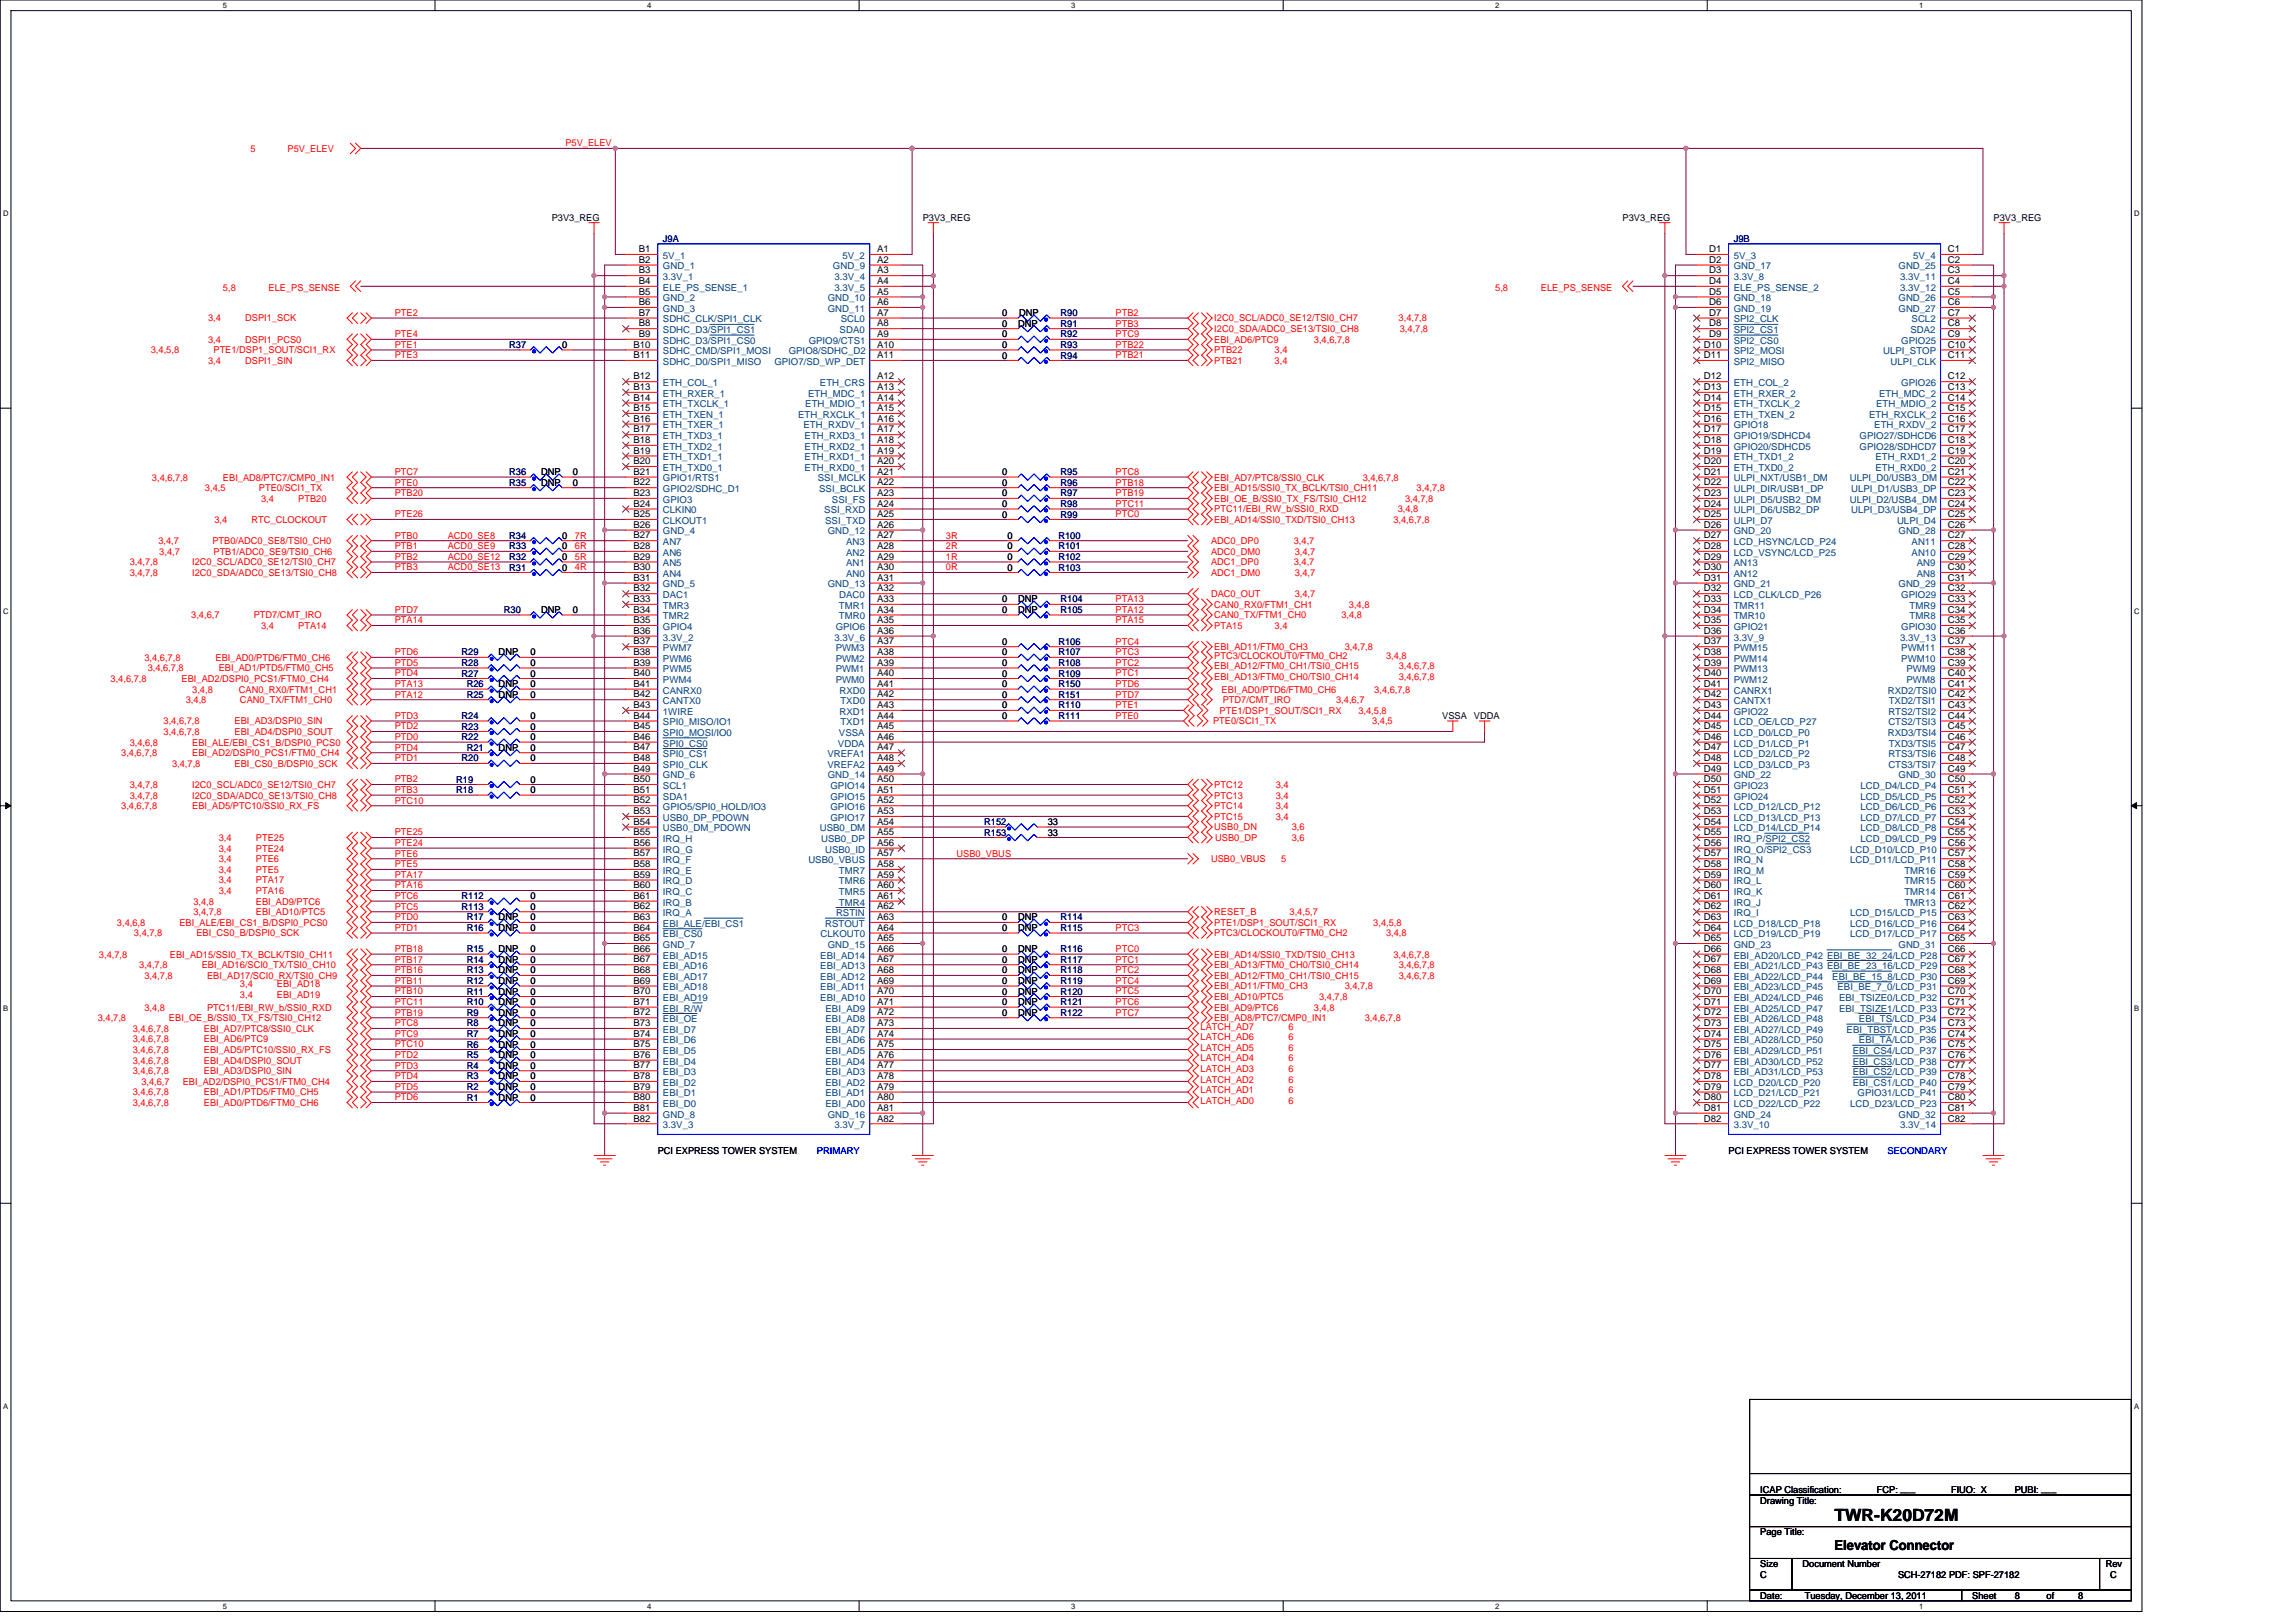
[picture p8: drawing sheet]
<svg xmlns="http://www.w3.org/2000/svg" width="297mm" height="210mm" viewBox="0 0 297 210" stroke-linecap="round" stroke-linejoin="round" font-family="sans-serif">
<defs><g id="words">
<text font-size="2.2" x="237.3" y="196.8">TWR-K20D72M</text>
<text font-size="1.8" x="237.3" y="200.5">Elevator Connector</text>
<g font-size="1.2" fill="#f00">
<text x="32.4" y="19.6">5</text>
<text x="37.2" y="19.6">P5V_ELEV</text>
<text x="73.1" y="18.9">P5V_ELEV</text>
<text x="26.9" y="41.6">3,4</text>
<text x="28.8" y="37.6">5,8</text>
<text x="31.7" y="41.6">DSPI1_SCK</text>
<text x="34.8" y="37.6">ELE_PS_SENSE</text>
<text x="51.1" y="40.9">PTE2</text>
<text x="144.3" y="40.9">PTB2</text>
<text x="157.1" y="41.6">I2C0_SCL/ADC0_SE12/TSI0_CH7</text>
<text x="180.9" y="41.6">3,4,7,8</text>
<text x="193.4" y="37.6">5,8</text>
<text x="199.3" y="37.6">ELE_PS_SENSE</text>
<text x="19.5" y="45.7">3,4,5,8</text>
<text x="26.9" y="47.1">3,4</text>
<text x="26.9" y="44.3">3,4</text>
<text x="27.6" y="45.7">PTE1/DSP1_SOUT/SCI1_RX</text>
<text x="31.7" y="47.1">DSPI1_SIN</text>
<text x="31.7" y="44.3">DSPI1_PCS0</text>
<text x="51.1" y="43.6">PTE4</text>
<text x="51.1" y="45">PTE1</text>
<text x="51.1" y="46.4">PTE3</text>
<text x="144.3" y="43.6">PTC9</text>
<text x="144.3" y="45">PTB22</text>
<text x="144.3" y="42.2">PTB3</text>
<text x="144.3" y="46.4">PTB21</text>
<text x="157.1" y="45.7">PTB22</text>
<text x="157.1" y="43">I2C0_SDA/ADC0_SE13/TSI0_CH8</text>
<text x="157.1" y="47.1">PTB21</text>
<text x="157.1" y="44.3">EBI_AD6/PTC9</text>
<text x="164.9" y="45.7">3,4</text>
<text x="164.9" y="47.1">3,4</text>
<text x="170" y="44.3">3,4,6,7,8</text>
<text x="181.1" y="43">3,4,7,8</text>
<text x="19.7" y="62.2">3,4,6,7,8</text>
<text x="26.5" y="63.5">3,4,5</text>
<text x="28.8" y="62.2">EBI_AD8/PTC7/CMP0_IN1</text>
<text x="33.5" y="63.5">PTE0/SCI1_TX</text>
<text x="33.8" y="64.9">3,4</text>
<text x="38.6" y="64.9">PTB20</text>
<text x="51.1" y="62.8">PTE0</text>
<text x="51.1" y="64.2">PTB20</text>
<text x="51.1" y="61.4">PTC7</text>
<text x="144.3" y="62.8">PTB18</text>
<text x="144.3" y="61.4">PTC8</text>
<text x="144.3" y="64.2">PTB19</text>
<text x="144.3" y="65.6">PTC11</text>
<text x="157.1" y="62.2">EBI_AD7/PTC8/SSI0_CLK</text>
<text x="157.1" y="63.5">EBI_AD15/SSI0_TX_BCLK/TSI0_CH11</text>
<text x="157.1" y="64.9">EBI_OE_B/SSI0_TX_FS/TSI0_CH12</text>
<text x="176.3" y="62.2">3,4,6,7,8</text>
<text x="181.8" y="64.9">3,4,7,8</text>
<text x="183.3" y="63.5">3,4,7,8</text>
<text x="20.5" y="70.4">3,4,7</text>
<text x="20.6" y="71.8">3,4,7</text>
<text x="27.5" y="70.4">PTB0/ADC0_SE8/TSI0_CH0</text>
<text x="27.6" y="71.8">PTB1/ADC0_SE9/TSI0_CH6</text>
<text x="27.7" y="67.6">3,4</text>
<text x="32.6" y="67.6">RTC_CLOCKOUT</text>
<text x="51.1" y="66.9">PTE26</text>
<text x="51.1" y="69.7">PTB0</text>
<text x="51.1" y="71.1">PTB1</text>
<text x="57.9" y="69.7">ACD0_SE8</text>
<text x="57.9" y="71.1">ACD0_SE9</text>
<text x="74.4" y="69.7">7R</text>
<text x="74.4" y="71.1">6R</text>
<text x="122.4" y="69.7">3R</text>
<text x="122.4" y="71.1">2R</text>
<text x="144.3" y="66.9">PTC0</text>
<text x="156.7" y="70.4">ADC0_DP0</text>
<text x="156.7" y="71.8">ADC0_DM0</text>
<text x="157.1" y="67.6">EBI_AD14/SSI0_TXD/TSI0_CH13</text>
<text x="157.1" y="66.3">PTC11/EBI_RW_b/SSI0_RXD</text>
<text x="167.4" y="70.4">3,4,7</text>
<text x="167.5" y="71.8">3,4,7</text>
<text x="180.3" y="67.6">3,4,6,7,8</text>
<text x="180.8" y="66.3">3,4,8</text>
<text x="16.8" y="73.1">3,4,7,8</text>
<text x="16.8" y="74.5">3,4,7,8</text>
<text x="24.9" y="73.1">I2C0_SCL/ADC0_SE12/TSI0_CH7</text>
<text x="24.9" y="74.5">I2C0_SDA/ADC0_SE13/TSI0_CH8</text>
<text x="51.1" y="72.4">PTB2</text>
<text x="51.1" y="73.8">PTB3</text>
<text x="57.9" y="72.4">ACD0_SE12</text>
<text x="57.9" y="73.8">ACD0_SE13</text>
<text x="74.4" y="72.4">5R</text>
<text x="74.4" y="73.8">4R</text>
<text x="122.4" y="72.4">1R</text>
<text x="122.4" y="73.8">0R</text>
<text x="144.3" y="77.9">PTA13</text>
<text x="156.7" y="73.1">ADC1_DP0</text>
<text x="156.7" y="74.5">ADC1_DM0</text>
<text x="156.7" y="77.3">DAC0_OUT</text>
<text x="167.4" y="73.1">3,4,7</text>
<text x="167.5" y="74.5">3,4,7</text>
<text x="167.5" y="77.3">3,4,7</text>
<text x="24.7" y="80">3,4,6,7</text>
<text x="32.8" y="80">PTD7/CMT_IRO</text>
<text x="33.8" y="81.4">3,4</text>
<text x="38.6" y="81.4">PTA14</text>
<text x="51.1" y="80.6">PTA14</text>
<text x="51.1" y="79.3">PTD7</text>
<text x="144.3" y="83.4">PTC4</text>
<text x="144.3" y="80.6">PTA15</text>
<text x="144.3" y="79.3">PTA12</text>
<text x="157.1" y="81.4">PTA15</text>
<text x="157.1" y="80">CAN0_TX/FTM1_CH0</text>
<text x="157.1" y="78.6">CAN0_RX0/FTM1_CH1</text>
<text x="164.9" y="81.4">3,4</text>
<text x="173.5" y="80">3,4,8</text>
<text x="174.5" y="78.6">3,4,8</text>
<text x="14.3" y="88.2">3,4,6,7,8</text>
<text x="18.7" y="85.5">3,4,6,7,8</text>
<text x="19.1" y="86.8">3,4,6,7,8</text>
<text x="23.5" y="88.2">EBI_AD2/DSPI0_PCS1/FTM0_CH4</text>
<text x="24.9" y="89.6">3,4,8</text>
<text x="27.9" y="85.5">EBI_AD0/PTD6/FTM0_CH6</text>
<text x="28.3" y="86.8">EBI_AD1/PTD5/FTM0_CH5</text>
<text x="30.9" y="89.6">CAN0_RX0/FTM1_CH1</text>
<text x="51.1" y="88.9">PTA13</text>
<text x="51.1" y="87.5">PTD4</text>
<text x="51.1" y="86.1">PTD5</text>
<text x="51.1" y="84.8">PTD6</text>
<text x="144.3" y="84.8">PTC3</text>
<text x="144.3" y="87.5">PTC1</text>
<text x="144.3" y="86.1">PTC2</text>
<text x="144.3" y="88.9">PTD6</text>
<text x="157.1" y="87.9">EBI_AD13/FTM0_CH0/TSI0_CH14</text>
<text x="157.1" y="86.6">EBI_AD12/FTM0_CH1/TSI0_CH15</text>
<text x="157.1" y="85.2">PTC3/CLOCKOUT0/FTM0_CH2</text>
<text x="157.1" y="84.1">EBI_AD11/FTM0_CH3</text>
<text x="158" y="89.6">EBI_AD0/PTD6/FTM0_CH6</text>
<text x="174" y="84.1">3,4,7,8</text>
<text x="177.8" y="89.6">3,4,6,7,8</text>
<text x="179.3" y="85.2">3,4,8</text>
<text x="180.9" y="87.9">3,4,6,7,8</text>
<text x="180.9" y="86.6">3,4,6,7,8</text>
<text x="21.2" y="95.1">3,4,6,7,8</text>
<text x="21.2" y="93.7">3,4,6,7,8</text>
<text x="24" y="91">3,4,8</text>
<text x="30.3" y="95.1">EBI_AD4/DSPI0_SOUT</text>
<text x="30.3" y="93.7">EBI_AD3/DSPI0_SIN</text>
<text x="31" y="91">CAN0_TX/FTM1_CH0</text>
<text x="51.1" y="95.7">PTD0</text>
<text x="51.1" y="94.4">PTD2</text>
<text x="51.1" y="90.3">PTA12</text>
<text x="51.1" y="93">PTD3</text>
<text x="144.3" y="90.3">PTD7</text>
<text x="144.3" y="91.6">PTE1</text>
<text x="144.3" y="93">PTE0</text>
<text x="156.9" y="93.7">PTE0/SCI1_TX</text>
<text x="157.8" y="92.3">PTE1/DSP1_SOUT/SCI1_RX</text>
<text x="158.2" y="91">PTD7/CMT_IRO</text>
<text x="172.9" y="91">3,4,6,7</text>
<text x="175.7" y="92.3">3,4,5,8</text>
<text x="177.5" y="93.7">3,4,5</text>
<text x="15.7" y="97.8">3,4,6,7,8</text>
<text x="16.8" y="101.9">3,4,7,8</text>
<text x="16.8" y="96.5">3,4,6,8</text>
<text x="22.3" y="99.2">3,4,7,8</text>
<text x="24.9" y="97.8">EBI_AD2/DSPI0_PCS1/FTM0_CH4</text>
<text x="24.9" y="101.9">I2C0_SCL/ADC0_SE12/TSI0_CH7</text>
<text x="24.9" y="96.5">EBI_ALE/EBI_CS1_B/DSPI0_PCS0</text>
<text x="30.3" y="99.2">EBI_CS0_B/DSPI0_SCK</text>
<text x="51.1" y="97.1">PTD4</text>
<text x="51.1" y="101.2">PTB2</text>
<text x="51.1" y="98.5">PTD1</text>
<text x="157.1" y="101.9">PTC12</text>
<text x="165.1" y="101.9">3,4</text>
<text x="15.7" y="104.7">3,4,6,7,8</text>
<text x="16.8" y="103.3">3,4,7,8</text>
<text x="24.9" y="103.3">I2C0_SDA/ADC0_SE13/TSI0_CH8</text>
<text x="24.9" y="104.7">EBI_AD5/PTC10/SSI0_RX_FS</text>
<text x="51.1" y="102.6">PTB3</text>
<text x="51.1" y="104">PTC10</text>
<text x="157.1" y="107.4">USB0_DN</text>
<text x="157.1" y="106">PTC15</text>
<text x="157.1" y="104.7">PTC14</text>
<text x="157.1" y="103.3">PTC13</text>
<text x="165.1" y="106">3,4</text>
<text x="165.1" y="104.7">3,4</text>
<text x="165.1" y="103.3">3,4</text>
<text x="167.1" y="107.4">3,6</text>
<text x="28.3" y="108.8">3,4</text>
<text x="28.3" y="110.2">3,4</text>
<text x="28.3" y="111.5">3,4</text>
<text x="28.3" y="112.9">3,4</text>
<text x="33.1" y="108.8">PTE25</text>
<text x="33.1" y="110.2">PTE24</text>
<text x="33.1" y="111.5">PTE6</text>
<text x="33.1" y="112.9">PTE5</text>
<text x="51.1" y="113.6">PTA17</text>
<text x="51.1" y="112.2">PTE5</text>
<text x="51.1" y="110.8">PTE6</text>
<text x="51.1" y="109.5">PTE24</text>
<text x="51.1" y="108.1">PTE25</text>
<text x="123.8" y="110.8">USB0_VBUS</text>
<text x="156.7" y="111.5">USB0_VBUS</text>
<text x="157.2" y="108.8">USB0_DP</text>
<text x="165.7" y="111.5">5</text>
<text x="167.1" y="108.8">3,6</text>
<text x="15.1" y="119.8">3,4,6,8</text>
<text x="23.2" y="119.8">EBI_ALE/EBI_CS1_B/DSPI0_PCS0</text>
<text x="25" y="118.4">3,4,7,8</text>
<text x="25" y="117">3,4,8</text>
<text x="28.3" y="114.3">3,4</text>
<text x="28.3" y="115.7">3,4</text>
<text x="33.1" y="118.4">EBI_AD10/PTC5</text>
<text x="33.1" y="117">EBI_AD9/PTC6</text>
<text x="33.1" y="114.3">PTA17</text>
<text x="33.1" y="115.7">PTA16</text>
<text x="51.1" y="119.1">PTD0</text>
<text x="51.1" y="116.3">PTC6</text>
<text x="51.1" y="117.7">PTC5</text>
<text x="51.1" y="114.9">PTA16</text>
<text x="157.1" y="118.4">RESET_B</text>
<text x="157.1" y="119.8">PTE1/DSP1_SOUT/SCI1_RX</text>
<text x="166.8" y="118.4">3,4,5,7</text>
<text x="177.7" y="119.8">3,4,5,8</text>
<text x="12.8" y="123.9">3,4,7,8</text>
<text x="17.3" y="121.1">3,4,7,8</text>
<text x="18" y="125.3">3,4,7,8</text>
<text x="22" y="123.9">EBI_AD15/SSI0_TX_BCLK/TSI0_CH11</text>
<text x="25.4" y="121.1">EBI_CS0_B/DSPI0_SCK</text>
<text x="26.1" y="125.3">EBI_AD16/SCI0_TX/TSI0_CH10</text>
<text x="51.1" y="125.9">PTB16</text>
<text x="51.1" y="120.4">PTD1</text>
<text x="51.1" y="124.5">PTB17</text>
<text x="51.1" y="123.2">PTB18</text>
<text x="144.3" y="120.4">PTC3</text>
<text x="144.3" y="123.2">PTC0</text>
<text x="144.3" y="124.5">PTC1</text>
<text x="144.3" y="125.9">PTC2</text>
<text x="157.1" y="121.1">PTC3/CLOCKOUT0/FTM0_CH2</text>
<text x="157.1" y="123.9">EBI_AD14/SSI0_TXD/TSI0_CH13</text>
<text x="157.1" y="125.3">EBI_AD13/FTM0_CH0/TSI0_CH14</text>
<text x="179.3" y="121.1">3,4,8</text>
<text x="180.3" y="123.9">3,4,6,7,8</text>
<text x="180.9" y="125.3">3,4,6,7,8</text>
<text x="18.7" y="126.6">3,4,7,8</text>
<text x="18.7" y="130.7">3,4,8</text>
<text x="26.8" y="126.6">EBI_AD17/SCI0_RX/TSI0_CH9</text>
<text x="26.8" y="130.7">PTC11/EBI_RW_b/SSI0_RXD</text>
<text x="31" y="129.1">3,4</text>
<text x="31" y="127.7">3,4</text>
<text x="35.8" y="129.1">EBI_AD19</text>
<text x="35.8" y="127.7">EBI_AD18</text>
<text x="51.1" y="128.7">PTB10</text>
<text x="51.1" y="130">PTC11</text>
<text x="51.1" y="127.3">PTB11</text>
<text x="51.1" y="131.4">PTB19</text>
<text x="144.3" y="127.3">PTC4</text>
<text x="144.3" y="128.7">PTC5</text>
<text x="144.3" y="131.4">PTC7</text>
<text x="144.3" y="130">PTC6</text>
<text x="157.1" y="126.6">EBI_AD12/FTM0_CH1/TSI0_CH15</text>
<text x="157.1" y="128">EBI_AD11/FTM0_CH3</text>
<text x="157.1" y="129.4">EBI_AD10/PTC5</text>
<text x="157.1" y="130.7">EBI_AD9/PTC6</text>
<text x="170" y="130.7">3,4,8</text>
<text x="170.7" y="129.4">3,4,7,8</text>
<text x="174" y="128">3,4,7,8</text>
<text x="180.9" y="126.6">3,4,6,7,8</text>
<text x="12.7" y="132.1">3,4,7,8</text>
<text x="17.2" y="133.5">3,4,6,7,8</text>
<text x="17.2" y="134.9">3,4,6,7,8</text>
<text x="17.2" y="136.2">3,4,6,7,8</text>
<text x="17.2" y="137.6">3,4,6,7,8</text>
<text x="21.9" y="132.1">EBI_OE_B/SSI0_TX_FS/TSI0_CH12</text>
<text x="26.4" y="133.5">EBI_AD7/PTC8/SSI0_CLK</text>
<text x="26.4" y="134.9">EBI_AD6/PTC9</text>
<text x="26.4" y="136.2">EBI_AD5/PTC10/SSI0_RX_FS</text>
<text x="26.4" y="137.6">EBI_AD4/DSPI0_SOUT</text>
<text x="51.1" y="132.8">PTC8</text>
<text x="51.1" y="134.2">PTC9</text>
<text x="51.1" y="135.5">PTC10</text>
<text x="51.1" y="136.9">PTD2</text>
<text x="155.3" y="137.3">LATCH_AD4</text>
<text x="155.3" y="136">LATCH_AD5</text>
<text x="155.3" y="134.6">LATCH_AD6</text>
<text x="155.3" y="133.2">LATCH_AD7</text>
<text x="157.1" y="132.1">EBI_AD8/PTC7/CMP0_IN1</text>
<text x="166.7" y="137.3">6</text>
<text x="166.7" y="136">6</text>
<text x="166.7" y="134.6">6</text>
<text x="166.7" y="133.2">6</text>
<text x="176.6" y="132.1">3,4,6,7,8</text>
<text x="17.2" y="141.7">3,4,6,7,8</text>
<text x="17.2" y="143.1">3,4,6,7,8</text>
<text x="17.2" y="139">3,4,6,7,8</text>
<text x="18.3" y="140.3">3,4,6,7</text>
<text x="23.6" y="140.3">EBI_AD2/DSPI0_PCS1/FTM0_CH4</text>
<text x="26.4" y="141.7">EBI_AD1/PTD5/FTM0_CH5</text>
<text x="26.4" y="143.1">EBI_AD0/PTD6/FTM0_CH6</text>
<text x="26.4" y="139">EBI_AD3/DSPI0_SIN</text>
<text x="51.1" y="138.3">PTD3</text>
<text x="51.1" y="139.6">PTD4</text>
<text x="51.1" y="141">PTD5</text>
<text x="51.1" y="142.4">PTD6</text>
<text x="155.3" y="142.8">LATCH_AD0</text>
<text x="155.3" y="141.4">LATCH_AD1</text>
<text x="155.3" y="140.1">LATCH_AD2</text>
<text x="155.3" y="138.7">LATCH_AD3</text>
<text x="166.7" y="142.8">6</text>
<text x="166.7" y="141.4">6</text>
<text x="166.7" y="140.1">6</text>
<text x="166.7" y="138.7">6</text>
</g>
<g font-size="1.2">
<text x="71.4" y="28.6">P3V3_REG</text>
<text x="119.4" y="28.6">P3V3_REG</text>
<text x="209.9" y="28.6">P3V3_REG</text>
<text x="257.9" y="28.6">P3V3_REG</text>
<text x="82.6" y="32.6">B1</text>
<text x="82.6" y="34">B2</text>
<text x="82.6" y="35.4">B3</text>
<text x="113.5" y="35.4">A3</text>
<text x="113.5" y="32.6">A1</text>
<text x="113.5" y="34">A2</text>
<text x="221.1" y="32.6">D1</text>
<text x="221.1" y="34">D2</text>
<text x="221.1" y="35.4">D3</text>
<text x="252" y="32.6">C1</text>
<text x="252" y="35.4">C3</text>
<text x="252" y="34">C2</text>
<text x="82.6" y="36.7">B4</text>
<text x="82.6" y="38.1">B5</text>
<text x="82.6" y="39.5">B6</text>
<text x="82.6" y="40.9">B7</text>
<text x="113.5" y="36.7">A4</text>
<text x="113.5" y="38.1">A5</text>
<text x="113.5" y="39.5">A6</text>
<text x="113.5" y="40.9">A7</text>
<text x="129.7" y="40.9">0</text>
<text x="131.8" y="40.9">DNP</text>
<text x="221.1" y="36.7">D4</text>
<text x="221.1" y="38.1">D5</text>
<text x="221.1" y="39.5">D6</text>
<text x="221.1" y="40.9">D7</text>
<text x="252" y="36.7">C4</text>
<text x="252" y="40.9">C7</text>
<text x="252" y="38.1">C5</text>
<text x="252" y="39.5">C6</text>
<text x="72.7" y="45">0</text>
<text x="82" y="45">B10</text>
<text x="82" y="46.3">B11</text>
<text x="82.6" y="42.2">B8</text>
<text x="82.6" y="43.6">B9</text>
<text x="113.5" y="43.6">A9</text>
<text x="113.5" y="42.2">A8</text>
<text x="113.5" y="46.3">A11</text>
<text x="113.5" y="45">A10</text>
<text x="129.7" y="42.3">0</text>
<text x="129.7" y="45">0</text>
<text x="129.7" y="46.4">0</text>
<text x="129.7" y="43.6">0</text>
<text x="131.7" y="42.3">DNP</text>
<text x="220.4" y="45">D10</text>
<text x="220.4" y="46.3">D11</text>
<text x="221.1" y="42.2">D8</text>
<text x="221.1" y="43.6">D9</text>
<text x="252" y="45">C10</text>
<text x="252" y="42.2">C8</text>
<text x="252" y="46.3">C11</text>
<text x="252" y="43.6">C9</text>
<text x="82" y="49.1">B12</text>
<text x="82" y="50.5">B13</text>
<text x="82" y="51.8">B14</text>
<text x="82" y="53.2">B15</text>
<text x="113.5" y="49.1">A12</text>
<text x="113.5" y="53.2">A15</text>
<text x="113.5" y="50.5">A13</text>
<text x="113.5" y="51.8">A14</text>
<text x="220.4" y="49.1">D12</text>
<text x="220.4" y="50.5">D13</text>
<text x="220.4" y="51.8">D14</text>
<text x="220.4" y="53.2">D15</text>
<text x="252" y="53.2">C15</text>
<text x="252" y="50.5">C13</text>
<text x="252" y="51.8">C14</text>
<text x="252" y="49.1">C12</text>
<text x="82" y="54.6">B16</text>
<text x="82" y="55.9">B17</text>
<text x="82" y="57.3">B18</text>
<text x="82" y="58.7">B19</text>
<text x="113.5" y="54.6">A16</text>
<text x="113.5" y="55.9">A17</text>
<text x="113.5" y="57.3">A18</text>
<text x="113.5" y="58.7">A19</text>
<text x="220.4" y="54.6">D16</text>
<text x="220.4" y="55.9">D17</text>
<text x="220.4" y="57.3">D18</text>
<text x="220.4" y="58.7">D19</text>
<text x="252" y="54.6">C16</text>
<text x="252" y="55.9">C17</text>
<text x="252" y="57.3">C18</text>
<text x="252" y="58.7">C19</text>
<text x="70" y="61.5">DNP</text>
<text x="70" y="62.8">DNP</text>
<text x="74.1" y="61.5">0</text>
<text x="74.1" y="62.8">0</text>
<text x="82" y="60">B20</text>
<text x="82" y="61.4">B21</text>
<text x="82" y="62.8">B22</text>
<text x="82" y="64.2">B23</text>
<text x="82" y="65.6">B24</text>
<text x="113.5" y="61.4">A21</text>
<text x="113.5" y="62.8">A22</text>
<text x="113.5" y="60">A20</text>
<text x="113.5" y="65.6">A24</text>
<text x="113.5" y="64.2">A23</text>
<text x="129.7" y="62.8">0</text>
<text x="129.7" y="64.2">0</text>
<text x="129.7" y="65.6">0</text>
<text x="129.7" y="61.5">0</text>
<text x="220.4" y="60">D20</text>
<text x="220.4" y="61.4">D21</text>
<text x="220.4" y="62.8">D22</text>
<text x="220.4" y="64.2">D23</text>
<text x="220.4" y="65.6">D24</text>
<text x="252" y="61.4">C21</text>
<text x="252" y="64.2">C23</text>
<text x="252" y="62.8">C22</text>
<text x="252" y="65.6">C24</text>
<text x="252" y="60">C20</text>
<text x="72.7" y="71.1">0</text>
<text x="72.7" y="69.7">0</text>
<text x="82" y="66.9">B25</text>
<text x="82" y="68.3">B26</text>
<text x="82" y="69.7">B27</text>
<text x="82" y="71">B28</text>
<text x="113.5" y="66.9">A25</text>
<text x="113.5" y="69.7">A27</text>
<text x="113.5" y="71">A28</text>
<text x="113.5" y="68.3">A26</text>
<text x="129.7" y="67">0</text>
<text x="130.3" y="71.1">0</text>
<text x="130.3" y="69.7">0</text>
<text x="220.4" y="66.9">D25</text>
<text x="220.4" y="68.3">D26</text>
<text x="220.4" y="69.7">D27</text>
<text x="220.4" y="71">D28</text>
<text x="252" y="69.7">C27</text>
<text x="252" y="71">C28</text>
<text x="252" y="68.3">C26</text>
<text x="252" y="66.9">C25</text>
<text x="72.7" y="72.5">0</text>
<text x="72.7" y="73.8">0</text>
<text x="82" y="72.4">B29</text>
<text x="82" y="73.8">B30</text>
<text x="82" y="75.1">B31</text>
<text x="82" y="76.5">B32</text>
<text x="82" y="77.9">B33</text>
<text x="113.5" y="76.5">A32</text>
<text x="113.5" y="72.4">A29</text>
<text x="113.5" y="73.8">A30</text>
<text x="113.5" y="77.9">A33</text>
<text x="113.5" y="75.1">A31</text>
<text x="129.7" y="77.9">0</text>
<text x="130.3" y="72.5">0</text>
<text x="130.3" y="73.8">0</text>
<text x="131.7" y="77.9">DNP</text>
<text x="220.4" y="72.4">D29</text>
<text x="220.4" y="73.8">D30</text>
<text x="220.4" y="75.1">D31</text>
<text x="220.4" y="76.5">D32</text>
<text x="220.4" y="77.9">D33</text>
<text x="252" y="77.9">C33</text>
<text x="252" y="72.4">C29</text>
<text x="252" y="73.8">C30</text>
<text x="252" y="75.1">C31</text>
<text x="252" y="76.5">C32</text>
<text x="70" y="79.3">DNP</text>
<text x="74.1" y="79.3">0</text>
<text x="82" y="79.3">B34</text>
<text x="82" y="80.6">B35</text>
<text x="82" y="82">B36</text>
<text x="82" y="83.4">B37</text>
<text x="113.5" y="82">A36</text>
<text x="113.5" y="79.3">A34</text>
<text x="113.5" y="80.6">A35</text>
<text x="113.5" y="83.4">A37</text>
<text x="129.7" y="83.4">0</text>
<text x="129.7" y="79.3">0</text>
<text x="131.7" y="79.3">DNP</text>
<text x="220.4" y="79.3">D34</text>
<text x="220.4" y="80.6">D35</text>
<text x="220.4" y="82">D36</text>
<text x="220.4" y="83.4">D37</text>
<text x="252" y="79.3">C34</text>
<text x="252" y="82">C36</text>
<text x="252" y="80.6">C35</text>
<text x="252" y="83.4">C37</text>
<text x="64.5" y="84.8">DNP</text>
<text x="64.5" y="88.9">DNP</text>
<text x="68.6" y="86.2">0</text>
<text x="68.6" y="87.5">0</text>
<text x="68.6" y="84.8">0</text>
<text x="68.6" y="88.9">0</text>
<text x="82" y="84.8">B38</text>
<text x="82" y="86.1">B39</text>
<text x="82" y="87.5">B40</text>
<text x="82" y="88.9">B41</text>
<text x="113.5" y="88.9">A41</text>
<text x="113.5" y="84.8">A38</text>
<text x="113.5" y="86.1">A39</text>
<text x="113.5" y="87.5">A40</text>
<text x="129.7" y="87.5">0</text>
<text x="129.7" y="84.8">0</text>
<text x="129.7" y="86.2">0</text>
<text x="129.7" y="88.9">0</text>
<text x="220.4" y="84.8">D38</text>
<text x="220.4" y="86.1">D39</text>
<text x="220.4" y="87.5">D40</text>
<text x="220.4" y="88.9">D41</text>
<text x="252" y="86.1">C39</text>
<text x="252" y="87.5">C40</text>
<text x="252" y="88.9">C41</text>
<text x="252" y="84.8">C38</text>
<text x="64.5" y="90.3">DNP</text>
<text x="68.6" y="94.4">0</text>
<text x="68.6" y="95.8">0</text>
<text x="68.6" y="93">0</text>
<text x="68.6" y="90.3">0</text>
<text x="82" y="95.7">B46</text>
<text x="82" y="90.2">B42</text>
<text x="82" y="91.6">B43</text>
<text x="82" y="93">B44</text>
<text x="82" y="94.3">B45</text>
<text x="113.5" y="90.2">A42</text>
<text x="113.5" y="93">A44</text>
<text x="113.5" y="94.3">A45</text>
<text x="113.5" y="91.6">A43</text>
<text x="113.5" y="95.7">A46</text>
<text x="129.7" y="93">0</text>
<text x="129.7" y="91.7">0</text>
<text x="129.7" y="90.3">0</text>
<text x="186.6" y="93">VSSA</text>
<text x="190.7" y="93">VDDA</text>
<text x="220.4" y="90.2">D42</text>
<text x="220.4" y="91.6">D43</text>
<text x="220.4" y="93">D44</text>
<text x="220.4" y="94.3">D45</text>
<text x="220.4" y="95.7">D46</text>
<text x="252" y="90.2">C42</text>
<text x="252" y="95.7">C46</text>
<text x="252" y="91.6">C43</text>
<text x="252" y="93">C44</text>
<text x="252" y="94.3">C45</text>
<text x="64.5" y="97.1">DNP</text>
<text x="68.6" y="101.3">0</text>
<text x="68.6" y="98.5">0</text>
<text x="68.6" y="97.1">0</text>
<text x="82" y="97.1">B47</text>
<text x="82" y="98.5">B48</text>
<text x="82" y="99.8">B49</text>
<text x="82" y="101.2">B50</text>
<text x="113.5" y="101.2">A50</text>
<text x="113.5" y="97.1">A47</text>
<text x="113.5" y="98.5">A48</text>
<text x="113.5" y="99.8">A49</text>
<text x="220.4" y="97.1">D47</text>
<text x="220.4" y="98.5">D48</text>
<text x="220.4" y="99.8">D49</text>
<text x="220.4" y="101.2">D50</text>
<text x="252" y="101.2">C50</text>
<text x="252" y="97.1">C47</text>
<text x="252" y="98.5">C48</text>
<text x="252" y="99.8">C49</text>
<text x="68.6" y="102.6">0</text>
<text x="82" y="102.6">B51</text>
<text x="82" y="103.9">B52</text>
<text x="82" y="105.3">B53</text>
<text x="82" y="106.7">B54</text>
<text x="113.5" y="102.6">A51</text>
<text x="113.5" y="103.9">A52</text>
<text x="113.5" y="105.3">A53</text>
<text x="113.5" y="106.7">A54</text>
<text x="135.5" y="106.7">33</text>
<text x="220.4" y="102.6">D51</text>
<text x="220.4" y="103.9">D52</text>
<text x="220.4" y="105.3">D53</text>
<text x="220.4" y="106.7">D54</text>
<text x="252" y="102.6">C51</text>
<text x="252" y="103.9">C52</text>
<text x="252" y="105.3">C53</text>
<text x="252" y="106.7">C54</text>
<text x="82" y="108.1">B55</text>
<text x="82" y="109.4">B56</text>
<text x="82" y="110.8">B57</text>
<text x="82" y="112.2">B58</text>
<text x="82" y="113.6">B59</text>
<text x="113.5" y="109.4">A56</text>
<text x="113.5" y="110.8">A57</text>
<text x="113.5" y="112.2">A58</text>
<text x="113.5" y="113.6">A59</text>
<text x="113.5" y="108.1">A55</text>
<text x="135.5" y="108.1">33</text>
<text x="220.4" y="110.8">D57</text>
<text x="220.4" y="112.2">D58</text>
<text x="220.4" y="113.6">D59</text>
<text x="220.4" y="108.1">D55</text>
<text x="220.4" y="109.4">D56</text>
<text x="252" y="108.1">C55</text>
<text x="252" y="109.4">C56</text>
<text x="252" y="110.8">C57</text>
<text x="252" y="112.2">C58</text>
<text x="252" y="113.6">C59</text>
<text x="64.5" y="119.1">DNP</text>
<text x="68.6" y="117.7">0</text>
<text x="68.6" y="116.3">0</text>
<text x="68.6" y="119.1">0</text>
<text x="82" y="119">B63</text>
<text x="82" y="114.9">B60</text>
<text x="82" y="116.3">B61</text>
<text x="82" y="117.7">B62</text>
<text x="113.5" y="114.9">A60</text>
<text x="113.5" y="116.3">A61</text>
<text x="113.5" y="117.7">A62</text>
<text x="113.5" y="119">A63</text>
<text x="129.7" y="119.1">0</text>
<text x="131.7" y="119.1">DNP</text>
<text x="220.4" y="114.9">D60</text>
<text x="220.4" y="116.3">D61</text>
<text x="220.4" y="117.7">D62</text>
<text x="220.4" y="119">D63</text>
<text x="252" y="117.7">C62</text>
<text x="252" y="119">C63</text>
<text x="252" y="114.9">C60</text>
<text x="252" y="116.3">C61</text>
<text x="64.5" y="123.2">DNP</text>
<text x="64.5" y="124.6">DNP</text>
<text x="64.5" y="120.5">DNP</text>
<text x="64.5" y="125.9">DNP</text>
<text x="68.6" y="123.2">0</text>
<text x="68.6" y="124.6">0</text>
<text x="68.6" y="120.5">0</text>
<text x="68.6" y="125.9">0</text>
<text x="82" y="120.4">B64</text>
<text x="82" y="121.8">B65</text>
<text x="82" y="123.1">B66</text>
<text x="82" y="124.5">B67</text>
<text x="82" y="125.9">B68</text>
<text x="113.5" y="123.1">A66</text>
<text x="113.5" y="124.5">A67</text>
<text x="113.5" y="125.9">A68</text>
<text x="113.5" y="120.4">A64</text>
<text x="113.5" y="121.8">A65</text>
<text x="129.7" y="125.9">0</text>
<text x="129.7" y="124.6">0</text>
<text x="129.7" y="123.2">0</text>
<text x="129.7" y="120.5">0</text>
<text x="131.7" y="125.9">DNP</text>
<text x="131.7" y="124.6">DNP</text>
<text x="131.7" y="123.2">DNP</text>
<text x="131.7" y="120.5">DNP</text>
<text x="220.4" y="120.4">D64</text>
<text x="220.4" y="121.8">D65</text>
<text x="220.4" y="123.1">D66</text>
<text x="220.4" y="124.5">D67</text>
<text x="220.4" y="125.9">D68</text>
<text x="252" y="120.4">C64</text>
<text x="252" y="123.1">C66</text>
<text x="252" y="124.5">C67</text>
<text x="252" y="125.9">C68</text>
<text x="252" y="121.8">C65</text>
<text x="64.5" y="127.3">DNP</text>
<text x="64.5" y="131.4">DNP</text>
<text x="64.5" y="128.7">DNP</text>
<text x="64.5" y="130">DNP</text>
<text x="68.6" y="127.3">0</text>
<text x="68.6" y="131.4">0</text>
<text x="68.6" y="128.7">0</text>
<text x="68.6" y="130">0</text>
<text x="82" y="130">B71</text>
<text x="82" y="131.4">B72</text>
<text x="82" y="127.3">B69</text>
<text x="82" y="128.6">B70</text>
<text x="113.5" y="127.3">A69</text>
<text x="113.5" y="128.6">A70</text>
<text x="113.5" y="130">A71</text>
<text x="113.5" y="131.4">A72</text>
<text x="129.7" y="127.3">0</text>
<text x="129.7" y="131.4">0</text>
<text x="129.7" y="130">0</text>
<text x="129.7" y="128.7">0</text>
<text x="131.7" y="127.3">DNP</text>
<text x="131.7" y="131.4">DNP</text>
<text x="131.7" y="130">DNP</text>
<text x="131.7" y="128.7">DNP</text>
<text x="220.4" y="127.3">D69</text>
<text x="220.4" y="128.6">D70</text>
<text x="220.4" y="130">D71</text>
<text x="220.4" y="131.4">D72</text>
<text x="252" y="128.6">C70</text>
<text x="252" y="130">C71</text>
<text x="252" y="127.3">C69</text>
<text x="252" y="131.4">C72</text>
<text x="64.5" y="135.6">DNP</text>
<text x="64.5" y="136.9">DNP</text>
<text x="64.5" y="132.8">DNP</text>
<text x="64.5" y="134.2">DNP</text>
<text x="68.6" y="135.6">0</text>
<text x="68.6" y="136.9">0</text>
<text x="68.6" y="132.8">0</text>
<text x="68.6" y="134.2">0</text>
<text x="82" y="132.8">B73</text>
<text x="82" y="134.1">B74</text>
<text x="82" y="135.5">B75</text>
<text x="82" y="136.9">B76</text>
<text x="113.5" y="132.8">A73</text>
<text x="113.5" y="134.1">A74</text>
<text x="113.5" y="135.5">A75</text>
<text x="113.5" y="136.9">A76</text>
<text x="220.4" y="132.8">D73</text>
<text x="220.4" y="134.1">D74</text>
<text x="220.4" y="135.5">D75</text>
<text x="220.4" y="136.9">D76</text>
<text x="252" y="132.8">C73</text>
<text x="252" y="134.1">C74</text>
<text x="252" y="135.5">C75</text>
<text x="252" y="136.9">C76</text>
<text x="64.5" y="141">DNP</text>
<text x="64.5" y="138.3">DNP</text>
<text x="64.5" y="142.4">DNP</text>
<text x="64.5" y="139.7">DNP</text>
<text x="68.6" y="141">0</text>
<text x="68.6" y="138.3">0</text>
<text x="68.6" y="142.4">0</text>
<text x="68.6" y="139.7">0</text>
<text x="82" y="138.2">B77</text>
<text x="82" y="139.6">B78</text>
<text x="82" y="141">B79</text>
<text x="82" y="142.3">B80</text>
<text x="82" y="143.7">B81</text>
<text x="113.5" y="138.2">A77</text>
<text x="113.5" y="139.6">A78</text>
<text x="113.5" y="141">A79</text>
<text x="113.5" y="142.3">A80</text>
<text x="113.5" y="143.7">A81</text>
<text x="220.4" y="138.2">D77</text>
<text x="220.4" y="139.6">D78</text>
<text x="220.4" y="141">D79</text>
<text x="220.4" y="142.3">D80</text>
<text x="220.4" y="143.7">D81</text>
<text x="252" y="141">C79</text>
<text x="252" y="142.3">C80</text>
<text x="252" y="138.2">C77</text>
<text x="252" y="139.6">C78</text>
<text x="252" y="143.7">C81</text>
<text x="82" y="145.1">B82</text>
<text x="85.1" y="149.3">PCI EXPRESS TOWER SYSTEM</text>
<text x="113.5" y="145.1">A82</text>
<text x="220.4" y="145.1">D82</text>
<text x="223.6" y="149.3">PCI EXPRESS TOWER SYSTEM</text>
<text x="252" y="145.1">C82</text>
<text x="227.7" y="194.5">Drawing Title:</text>
<text x="227.7" y="193.1">ICAP Classification:</text>
<text x="242.8" y="193.1">FCP: ___</text>
<text x="252.4" y="193.1">FIUO: X</text>
<text x="260.6" y="193.1">PUBI: ___</text>
<text x="227.7" y="202.8">Size</text>
<text x="227.7" y="198.6">Page Title:</text>
<text x="233.2" y="202.8">Document Number</text>
<text x="272.4" y="202.8">Rev</text>
<text x="227.7" y="206.9">Date:</text>
<text x="227.7" y="204.1">C</text>
<text x="233.5" y="206.9">Tuesday, December 13, 2011</text>
<text x="245.6" y="204.1">SCH-27182 PDF: SPF-27182</text>
<text x="255.2" y="206.9">Sheet</text>
<text x="260.6" y="206.9">8</text>
<text x="264.8" y="206.9">of</text>
<text x="268.9" y="206.9">8</text>
<text x="273" y="204.1">C</text>
</g>
<g font-size="1.2" fill="#000080">
<text x="85.8" y="31.3">J9A</text>
<text x="224.3" y="31.3">J9B</text>
<text x="137.2" y="40.9">R90</text>
<text x="65.9" y="45">R37</text>
<text x="137.2" y="42.3">R91</text>
<text x="137.2" y="45">R93</text>
<text x="137.2" y="46.4">R94</text>
<text x="137.2" y="43.6">R92</text>
<text x="65.9" y="61.5">R36</text>
<text x="65.9" y="62.8">R35</text>
<text x="137.2" y="62.8">R96</text>
<text x="137.2" y="64.2">R97</text>
<text x="137.2" y="65.6">R98</text>
<text x="137.2" y="61.5">R95</text>
<text x="65.9" y="71.1">R33</text>
<text x="65.9" y="69.7">R34</text>
<text x="136.9" y="71.1">R101</text>
<text x="136.9" y="69.7">R100</text>
<text x="137.2" y="67">R99</text>
<text x="65.9" y="72.5">R32</text>
<text x="65.9" y="73.8">R31</text>
<text x="136.9" y="72.5">R102</text>
<text x="136.9" y="73.8">R103</text>
<text x="137.2" y="77.9">R104</text>
<text x="65.2" y="79.3">R30</text>
<text x="136.9" y="83.4">R106</text>
<text x="137.2" y="79.3">R105</text>
<text x="59.7" y="86.2">R28</text>
<text x="59.7" y="87.5">R27</text>
<text x="59.7" y="84.8">R29</text>
<text x="60.4" y="88.9">R26</text>
<text x="136.9" y="87.5">R109</text>
<text x="136.9" y="84.8">R107</text>
<text x="136.9" y="86.2">R108</text>
<text x="136.9" y="88.9">R150</text>
<text x="59.7" y="94.4">R23</text>
<text x="59.7" y="95.8">R22</text>
<text x="59.7" y="93">R24</text>
<text x="60.4" y="90.3">R25</text>
<text x="136.9" y="93">R111</text>
<text x="136.9" y="91.7">R110</text>
<text x="136.9" y="90.3">R151</text>
<text x="59" y="101.3">R19</text>
<text x="59.7" y="98.5">R20</text>
<text x="60.4" y="97.1">R21</text>
<text x="59" y="102.6">R18</text>
<text x="127.3" y="106.7">R152</text>
<text x="127.3" y="108.1">R153</text>
<text x="59.7" y="117.7">R113</text>
<text x="59.7" y="116.3">R112</text>
<text x="60.4" y="119.1">R17</text>
<text x="137.2" y="119.1">R114</text>
<text x="60.4" y="123.2">R15</text>
<text x="60.4" y="124.6">R14</text>
<text x="60.4" y="120.5">R16</text>
<text x="60.4" y="125.9">R13</text>
<text x="137.2" y="125.9">R118</text>
<text x="137.2" y="124.6">R117</text>
<text x="137.2" y="123.2">R116</text>
<text x="137.2" y="120.5">R115</text>
<text x="60.4" y="127.3">R12</text>
<text x="60.4" y="131.4">R9</text>
<text x="60.4" y="128.7">R11</text>
<text x="60.4" y="130">R10</text>
<text x="137.2" y="127.3">R119</text>
<text x="137.2" y="131.4">R122</text>
<text x="137.2" y="130">R121</text>
<text x="137.2" y="128.7">R120</text>
<text x="60.4" y="135.6">R6</text>
<text x="60.4" y="136.9">R5</text>
<text x="60.4" y="132.8">R8</text>
<text x="60.4" y="134.2">R7</text>
<text x="60.4" y="141">R2</text>
<text x="60.4" y="138.3">R4</text>
<text x="60.4" y="142.4">R1</text>
<text x="60.4" y="139.7">R3</text>
</g>
<g font-size="1.2" fill="#004080">
<text x="85.8" y="33.5">5V_1</text>
<text x="85.8" y="34.9">GND_1</text>
<text x="107.8" y="34.9">GND_9</text>
<text x="109" y="33.5">5V_2</text>
<text x="224.3" y="33.5">5V_3</text>
<text x="224.3" y="34.9">GND_17</text>
<text x="245.6" y="34.9">GND_25</text>
<text x="247.5" y="33.5">5V_4</text>
<text x="85.8" y="36.2">3.3V_1</text>
<text x="85.8" y="37.6">ELE_PS_SENSE_1</text>
<text x="85.8" y="39">GND_2</text>
<text x="85.8" y="40.3">GND_3</text>
<text x="85.8" y="41.7">SDHC_CLK/SPI1_CLK</text>
<text x="107.1" y="39">GND_10</text>
<text x="107.1" y="40.3">GND_11</text>
<text x="108" y="36.2">3.3V_4</text>
<text x="108" y="37.6">3.3V_5</text>
<text x="108.8" y="41.7">SCL0</text>
<text x="224.3" y="36.2">3.3V_8</text>
<text x="224.3" y="37.6">ELE_PS_SENSE_2</text>
<text x="224.3" y="39">GND_18</text>
<text x="224.3" y="40.3">GND_19</text>
<text x="224.3" y="41.7">SPI2_CLK</text>
<text x="245.6" y="39">GND_26</text>
<text x="245.6" y="40.3">GND_27</text>
<text x="245.8" y="36.2">3.3V_11</text>
<text x="245.8" y="37.6">3.3V_12</text>
<text x="247.3" y="41.7">SCL2</text>
<text x="85.8" y="43.1">SDHC_D3/SPI1_CS1</text>
<text x="85.8" y="44.5">SDHC_D3/SPI1_CS0</text>
<text x="85.8" y="45.8">SDHC_CMD/SPI1_MOSI</text>
<text x="85.8" y="47.2">SDHC_D0/SPI1_MISO</text>
<text x="100.2" y="47.2">GPIO7/SD_WP_DET</text>
<text x="102" y="45.8">GPIO8/SDHC_D2</text>
<text x="104.6" y="44.5">GPIO9/CTS1</text>
<text x="108.6" y="43.1">SDA0</text>
<text x="224.3" y="43.1">SPI2_CS1</text>
<text x="224.3" y="44.5">SPI2_CS0</text>
<text x="224.3" y="45.8">SPI2_MOSI</text>
<text x="224.3" y="47.2">SPI2_MISO</text>
<text x="243.6" y="45.8">ULPI_STOP</text>
<text x="244.6" y="47.2">ULPI_CLK</text>
<text x="246" y="44.5">GPIO25</text>
<text x="247.2" y="43.1">SDA2</text>
<text x="85.8" y="50">ETH_COL_1</text>
<text x="85.8" y="51.3">ETH_RXER_1</text>
<text x="85.8" y="52.7">ETH_TXCLK_1</text>
<text x="104.2" y="52.7">ETH_MDIO_1</text>
<text x="104.6" y="51.3">ETH_MDC_1</text>
<text x="106.1" y="50">ETH_CRS</text>
<text x="224.3" y="50">ETH_COL_2</text>
<text x="224.3" y="51.3">ETH_RXER_2</text>
<text x="224.3" y="52.7">ETH_TXCLK_2</text>
<text x="242.7" y="52.7">ETH_MDIO_2</text>
<text x="243.1" y="51.3">ETH_MDC_2</text>
<text x="246" y="50">GPIO26</text>
<text x="85.8" y="54.1">ETH_TXEN_1</text>
<text x="85.8" y="55.4">ETH_TXER_1</text>
<text x="85.8" y="56.8">ETH_TXD3_1</text>
<text x="85.8" y="58.2">ETH_TXD2_1</text>
<text x="85.8" y="59.6">ETH_TXD1_1</text>
<text x="103.3" y="54.1">ETH_RXCLK_1</text>
<text x="103.9" y="55.4">ETH_RXDV_1</text>
<text x="104.1" y="56.8">ETH_RXD3_1</text>
<text x="104.1" y="58.2">ETH_RXD2_1</text>
<text x="104.1" y="59.6">ETH_RXD1_1</text>
<text x="224.3" y="54.1">ETH_TXEN_2</text>
<text x="224.3" y="55.4">GPIO18</text>
<text x="224.3" y="56.8">GPIO19/SDHCD4</text>
<text x="224.3" y="58.2">GPIO20/SDHCD5</text>
<text x="224.3" y="59.6">ETH_TXD1_2</text>
<text x="240.6" y="56.8">GPIO27/SDHCD6</text>
<text x="240.6" y="58.2">GPIO28/SDHCD7</text>
<text x="241.8" y="54.1">ETH_RXCLK_2</text>
<text x="242.5" y="55.4">ETH_RXDV_2</text>
<text x="242.6" y="59.6">ETH_RXD1_2</text>
<text x="85.8" y="60.9">ETH_TXD0_1</text>
<text x="85.8" y="62.3">GPIO1/RTS1</text>
<text x="85.8" y="63.7">GPIO2/SDHC_D1</text>
<text x="85.8" y="65">GPIO3</text>
<text x="104.1" y="60.9">ETH_RXD0_1</text>
<text x="105.8" y="62.3">SSI_MCLK</text>
<text x="106" y="63.7">SSI_BCLK</text>
<text x="107.6" y="65">SSI_FS</text>
<text x="224.3" y="60.9">ETH_TXD0_2</text>
<text x="224.3" y="62.3">ULPI_NXT/USB1_DM</text>
<text x="224.3" y="63.7">ULPI_DIR/USB1_DP</text>
<text x="224.3" y="65">ULPI_D5/USB2_DM</text>
<text x="239.3" y="62.3">ULPI_D0/USB3_DM</text>
<text x="239.3" y="65">ULPI_D2/USB4_DM</text>
<text x="239.5" y="63.7">ULPI_D1/USB3_DP</text>
<text x="242.6" y="60.9">ETH_RXD0_2</text>
<text x="85.8" y="66.4">CLKIN0</text>
<text x="85.8" y="67.8">CLKOUT1</text>
<text x="85.8" y="69.2">GND_4</text>
<text x="85.8" y="70.5">AN7</text>
<text x="85.8" y="71.9">AN6</text>
<text x="106.6" y="66.4">SSI_RXD</text>
<text x="106.8" y="67.8">SSI_TXD</text>
<text x="107.1" y="69.2">GND_12</text>
<text x="109.4" y="70.5">AN3</text>
<text x="109.4" y="71.9">AN2</text>
<text x="224.3" y="66.4">ULPI_D6/USB2_DP</text>
<text x="224.3" y="67.8">ULPI_D7</text>
<text x="224.3" y="69.2">GND_20</text>
<text x="224.3" y="70.5">LCD_HSYNC/LCD_P24</text>
<text x="224.3" y="71.9">LCD_VSYNC/LCD_P25</text>
<text x="239.5" y="66.4">ULPI_D3/USB4_DP</text>
<text x="245.4" y="67.8">ULPI_D4</text>
<text x="245.6" y="69.2">GND_28</text>
<text x="247.3" y="70.5">AN11</text>
<text x="247.3" y="71.9">AN10</text>
<text x="85.8" y="73.3">AN5</text>
<text x="85.8" y="74.6">AN4</text>
<text x="85.8" y="76">GND_5</text>
<text x="85.8" y="77.4">DAC1</text>
<text x="107.1" y="76">GND_13</text>
<text x="108.6" y="77.4">DAC0</text>
<text x="109.4" y="73.3">AN1</text>
<text x="109.4" y="74.6">AN0</text>
<text x="224.3" y="73.3">AN13</text>
<text x="224.3" y="74.6">AN12</text>
<text x="224.3" y="76">GND_21</text>
<text x="224.3" y="77.4">LCD_CLK/LCD_P26</text>
<text x="245.6" y="76">GND_29</text>
<text x="246" y="77.4">GPIO29</text>
<text x="248" y="73.3">AN9</text>
<text x="248" y="74.6">AN8</text>
<text x="85.8" y="78.8">TMR3</text>
<text x="85.8" y="80.1">TMR2</text>
<text x="85.8" y="81.5">GPIO4</text>
<text x="85.8" y="82.9">3.3V_2</text>
<text x="108" y="82.9">3.3V_6</text>
<text x="108.1" y="81.5">GPIO6</text>
<text x="108.5" y="78.8">TMR1</text>
<text x="108.5" y="80.1">TMR0</text>
<text x="224.3" y="78.8">TMR11</text>
<text x="224.3" y="80.1">TMR10</text>
<text x="224.3" y="81.5">GPIO21</text>
<text x="224.3" y="82.9">3.3V_9</text>
<text x="245.8" y="82.9">3.3V_13</text>
<text x="246" y="81.5">GPIO30</text>
<text x="247.1" y="78.8">TMR9</text>
<text x="247.1" y="80.1">TMR8</text>
<text x="85.8" y="84.2">PWM7</text>
<text x="85.8" y="85.6">PWM6</text>
<text x="85.8" y="87">PWM5</text>
<text x="85.8" y="88.3">PWM4</text>
<text x="85.8" y="89.7">CANRX0</text>
<text x="108.1" y="84.2">PWM3</text>
<text x="108.1" y="85.6">PWM2</text>
<text x="108.1" y="87">PWM1</text>
<text x="108.1" y="88.3">PWM0</text>
<text x="108.6" y="89.7">RXD0</text>
<text x="224.3" y="84.2">PWM15</text>
<text x="224.3" y="85.6">PWM14</text>
<text x="224.3" y="87">PWM13</text>
<text x="224.3" y="88.3">PWM12</text>
<text x="224.3" y="89.7">CANRX1</text>
<text x="244.2" y="89.7">RXD2/TSI0</text>
<text x="246" y="84.2">PWM11</text>
<text x="246" y="85.6">PWM10</text>
<text x="246.7" y="87">PWM9</text>
<text x="246.7" y="88.3">PWM8</text>
<text x="85.8" y="91.1">CANTX0</text>
<text x="85.8" y="92.5">1WIRE</text>
<text x="85.8" y="93.9">SPI0_MISO/IO1</text>
<text x="85.8" y="95.2">SPI0_MOSI/IO0</text>
<text x="108.5" y="95.2">VSSA</text>
<text x="108.6" y="92.5">RXD1</text>
<text x="108.7" y="91.1">TXD0</text>
<text x="108.7" y="93.9">TXD1</text>
<text x="224.3" y="91.1">CANTX1</text>
<text x="224.3" y="92.5">GPIO22</text>
<text x="224.3" y="93.9">LCD_OE/LCD_P27</text>
<text x="224.3" y="95.2">LCD_D0/LCD_P0</text>
<text x="244.2" y="95.2">RXD3/TSI4</text>
<text x="244.3" y="92.5">RTS2/TSI2</text>
<text x="244.3" y="93.9">CTS2/TSI3</text>
<text x="244.3" y="91.1">TXD2/TSI1</text>
<text x="85.8" y="96.6">SPI0_CS0</text>
<text x="85.8" y="98">SPI0_CS1</text>
<text x="85.8" y="99.3">SPI0_CLK</text>
<text x="85.8" y="100.7">GND_6</text>
<text x="107.1" y="98">VREFA1</text>
<text x="107.1" y="99.3">VREFA2</text>
<text x="107.1" y="100.7">GND_14</text>
<text x="108.4" y="96.6">VDDA</text>
<text x="224.3" y="96.6">LCD_D1/LCD_P1</text>
<text x="224.3" y="98">LCD_D2/LCD_P2</text>
<text x="224.3" y="99.3">LCD_D3/LCD_P3</text>
<text x="224.3" y="100.7">GND_22</text>
<text x="244.3" y="98">RTS3/TSI6</text>
<text x="244.3" y="99.3">CTS3/TSI7</text>
<text x="244.3" y="96.6">TXD3/TSI5</text>
<text x="245.6" y="100.7">GND_30</text>
<text x="85.8" y="102.1">SCL1</text>
<text x="85.8" y="103.4">SDA1</text>
<text x="85.8" y="104.8">GPIO5/SPI0_HOLD/IO3</text>
<text x="85.8" y="106.2">USB0_DP_PDOWN</text>
<text x="85.8" y="107.6">USB0_DM_PDOWN</text>
<text x="106.1" y="107.6">USB0_DM</text>
<text x="107.4" y="102.1">GPIO14</text>
<text x="107.4" y="103.4">GPIO15</text>
<text x="107.4" y="104.8">GPIO16</text>
<text x="107.4" y="106.2">GPIO17</text>
<text x="224.3" y="102.1">GPIO23</text>
<text x="224.3" y="103.4">GPIO24</text>
<text x="224.3" y="104.8">LCD_D12/LCD_P12</text>
<text x="224.3" y="106.2">LCD_D13/LCD_P13</text>
<text x="224.3" y="107.6">LCD_D14/LCD_P14</text>
<text x="240.7" y="102.1">LCD_D4/LCD_P4</text>
<text x="240.7" y="103.4">LCD_D5/LCD_P5</text>
<text x="240.7" y="104.8">LCD_D6/LCD_P6</text>
<text x="240.7" y="106.2">LCD_D7/LCD_P7</text>
<text x="240.7" y="107.6">LCD_D8/LCD_P8</text>
<text x="85.8" y="108.9">IRQ_H</text>
<text x="85.8" y="110.3">IRQ_G</text>
<text x="85.8" y="111.7">IRQ_F</text>
<text x="85.8" y="113.1">IRQ_E</text>
<text x="104.6" y="111.7">USB0_VBUS</text>
<text x="106.2" y="108.9">USB0_DP</text>
<text x="106.7" y="110.3">USB0_ID</text>
<text x="108.5" y="113.1">TMR7</text>
<text x="224.3" y="108.9">IRQ_P/SPI2_CS2</text>
<text x="224.3" y="110.3">IRQ_O/SPI2_CS3</text>
<text x="224.3" y="111.7">IRQ_N</text>
<text x="224.3" y="113.1">IRQ_M</text>
<text x="239.3" y="110.3">LCD_D10/LCD_P10</text>
<text x="239.3" y="111.7">LCD_D11/LCD_P11</text>
<text x="240.7" y="108.9">LCD_D9/LCD_P9</text>
<text x="246.4" y="113.1">TMR16</text>
<text x="85.8" y="114.4">IRQ_D</text>
<text x="85.8" y="115.8">IRQ_C</text>
<text x="85.8" y="117.2">IRQ_B</text>
<text x="85.8" y="118.5">IRQ_A</text>
<text x="85.8" y="119.9">EBI_ALE/EBI_CS1</text>
<text x="106.8" y="119.9">RSTOUT</text>
<text x="108.2" y="118.5">RSTIN</text>
<text x="108.5" y="114.4">TMR6</text>
<text x="108.5" y="115.8">TMR5</text>
<text x="108.5" y="117.2">TMR4</text>
<text x="224.3" y="114.4">IRQ_L</text>
<text x="224.3" y="115.8">IRQ_K</text>
<text x="224.3" y="117.2">IRQ_J</text>
<text x="224.3" y="118.5">IRQ_I</text>
<text x="224.3" y="119.9">LCD_D18/LCD_P18</text>
<text x="239.3" y="118.5">LCD_D15/LCD_P15</text>
<text x="239.3" y="119.9">LCD_D16/LCD_P16</text>
<text x="246.4" y="114.4">TMR15</text>
<text x="246.4" y="115.8">TMR14</text>
<text x="246.4" y="117.2">TMR13</text>
<text x="85.8" y="121.3">EBI_CS0</text>
<text x="85.8" y="122.6">GND_7</text>
<text x="85.8" y="124">EBI_AD15</text>
<text x="85.8" y="125.4">EBI_AD16</text>
<text x="106.1" y="124">EBI_AD14</text>
<text x="106.1" y="125.4">EBI_AD13</text>
<text x="106.2" y="121.3">CLKOUT0</text>
<text x="107.1" y="122.6">GND_15</text>
<text x="224.3" y="121.3">LCD_D19/LCD_P19</text>
<text x="224.3" y="122.6">GND_23</text>
<text x="224.3" y="124">EBI_AD20/LCD_P42 EBI_BE_32_24/LCD_P28</text>
<text x="224.3" y="125.4">EBI_AD21/LCD_P43 EBI_BE_23_16/LCD_P29</text>
<text x="239.3" y="121.3">LCD_D17/LCD_P17</text>
<text x="245.6" y="122.6">GND_31</text>
<text x="85.8" y="126.8">EBI_AD17</text>
<text x="85.8" y="128.1">EBI_AD18</text>
<text x="85.8" y="129.5">EBI_AD19</text>
<text x="85.8" y="130.9">EBI_R/W</text>
<text x="106.1" y="126.8">EBI_AD12</text>
<text x="106.1" y="128.1">EBI_AD11</text>
<text x="106.1" y="129.5">EBI_AD10</text>
<text x="106.8" y="130.9">EBI_AD9</text>
<text x="224.3" y="126.8">EBI_AD22/LCD_P44</text>
<text x="224.3" y="128.1">EBI_AD23/LCD_P45</text>
<text x="224.3" y="129.5">EBI_AD24/LCD_P46</text>
<text x="224.3" y="130.9">EBI_AD25/LCD_P47</text>
<text x="237" y="126.8">EBI_BE_15_8/LCD_P30</text>
<text x="237.7" y="128.1">EBI_BE_7_0/LCD_P31</text>
<text x="237.9" y="129.5">EBI_TSIZE0/LCD_P32</text>
<text x="237.9" y="130.9">EBI_TSIZE1/LCD_P33</text>
<text x="85.8" y="132.2">EBI_OE</text>
<text x="85.8" y="133.6">EBI_D7</text>
<text x="85.8" y="135">EBI_D6</text>
<text x="85.8" y="136.4">EBI_D5</text>
<text x="85.8" y="137.7">EBI_D4</text>
<text x="106.8" y="132.2">EBI_AD8</text>
<text x="106.8" y="133.6">EBI_AD7</text>
<text x="106.8" y="135">EBI_AD6</text>
<text x="106.8" y="136.4">EBI_AD5</text>
<text x="106.8" y="137.7">EBI_AD4</text>
<text x="224.3" y="132.2">EBI_AD26/LCD_P48</text>
<text x="224.3" y="133.6">EBI_AD27/LCD_P49</text>
<text x="224.3" y="135">EBI_AD28/LCD_P50</text>
<text x="224.3" y="136.4">EBI_AD29/LCD_P51</text>
<text x="224.3" y="137.7">EBI_AD30/LCD_P52</text>
<text x="238.9" y="133.6">EBI_TBST/LCD_P35</text>
<text x="239.7" y="136.4">EBI_CS4/LCD_P37</text>
<text x="239.7" y="137.7">EBI_CS3/LCD_P38</text>
<text x="240.5" y="132.2">EBI_TS/LCD_P34</text>
<text x="240.5" y="135">EBI_TA/LCD_P36</text>
<text x="85.8" y="139.1">EBI_D3</text>
<text x="85.8" y="140.5">EBI_D2</text>
<text x="85.8" y="141.9">EBI_D1</text>
<text x="85.8" y="143.2">EBI_D0</text>
<text x="106.8" y="139.1">EBI_AD3</text>
<text x="106.8" y="140.5">EBI_AD2</text>
<text x="106.8" y="141.9">EBI_AD1</text>
<text x="106.8" y="143.2">EBI_AD0</text>
<text x="224.3" y="139.1">EBI_AD31/LCD_P53</text>
<text x="224.3" y="140.5">LCD_D20/LCD_P20</text>
<text x="224.3" y="141.9">LCD_D21/LCD_P21</text>
<text x="224.3" y="143.2">LCD_D22/LCD_P22</text>
<text x="239.3" y="143.2">LCD_D23/LCD_P23</text>
<text x="239.7" y="139.1">EBI_CS2/LCD_P39</text>
<text x="239.7" y="140.5">EBI_CS1/LCD_P40</text>
<text x="240.3" y="141.9">GPIO31/LCD_P41</text>
<text x="85.8" y="144.6">GND_8</text>
<text x="85.8" y="146">3.3V_3</text>
<text x="107.1" y="144.6">GND_16</text>
<text x="108" y="146">3.3V_7</text>
<text x="224.3" y="144.6">GND_24</text>
<text x="224.3" y="146">3.3V_10</text>
<text x="245.6" y="144.6">GND_32</text>
<text x="245.8" y="146">3.3V_14</text>
</g>
<g font-size="1.2" fill="#00f">
<text x="105.7" y="149.3">PRIMARY</text>
<text x="244.2" y="149.3">SECONDARY</text>
</g>
<g font-size="1">
<text x="28.8" y="1">5</text>
<text x="83.7" y="1">4</text>
<text x="138.6" y="1">3</text>
<text x="193.4" y="1">2</text>
<text x="248.3" y="1">1</text>
<text x=".4" y="28">D</text>
<text x="276.1" y="28">D</text>
<text x=".4" y="79.4">C</text>
<text x="276.1" y="79.4">C</text>
<text x=".4" y="130.9">B</text>
<text x="276.1" y="130.9">B</text>
<text x=".4" y="182.3">A</text>
<text x="276.1" y="182.3">A</text>
<text x="28.8" y="208.2">5</text>
<text x="83.7" y="208.2">4</text>
<text x="138.6" y="208.2">3</text>
<text x="193.4" y="208.2">2</text>
<text x="248.3" y="208.2">1</text>
</g>
</g></defs>
<path d="M0 0h277.1v208.5h-277.1zM1.4 1.4h274.3v205.7h-274.3z" fill="none" stroke="#000" stroke-width=".13"/>
<g fill="#fff">
<path d="M28.8 .1h.6v1.1h-.6z"/>
<path d="M28.8 207.3h.6v1.1h-.6z"/>
</g>
<path d="M56.3 0v1.4M56.3 207.1v1.4" fill="none" stroke="#000" stroke-width=".13"/>
<g fill="#fff">
<path d="M83.7 .1h.6v1.1h-.6z"/>
<path d="M83.7 207.3h.6v1.1h-.6z"/>
</g>
<path d="M111.1 0v1.4M111.1 207.1v1.4" fill="none" stroke="#000" stroke-width=".13"/>
<g fill="#fff">
<path d="M138.6 .1h.5v1.1h-.5z"/>
<path d="M138.6 207.3h.5v1.1h-.5z"/>
</g>
<path d="M166 0v1.4M166 207.1v1.4" fill="none" stroke="#000" stroke-width=".13"/>
<g fill="#fff">
<path d="M193.4 .1h.6v1.1h-.6z"/>
<path d="M193.4 207.3h.6v1.1h-.6z"/>
</g>
<path d="M220.9 0v1.4M220.9 207.1v1.4" fill="none" stroke="#000" stroke-width=".13"/>
<g fill="#fff">
<path d="M248.3 .1h.6v1.1h-.6z"/>
<path d="M248.3 207.3h.6v1.1h-.6z"/>
<path d="M.4 27.1h.7v1.1h-.7z"/>
<path d="M276.1 27.1h.7v1.1h-.7z"/>
<path d="M.4 78.5h.7v1.1h-.7z"/>
<path d="M276.1 78.5h.7v1.1h-.7z"/>
</g>
<path d="M0 52.8h1.4M275.7 52.8h1.4" fill="none" stroke="#000" stroke-width=".13"/>
<g fill="#fff">
<path d="M.4 130h.7v1.1h-.7z"/>
<path d="M276.1 130h.7v1.1h-.7z"/>
</g>
<path d="M0 104.2h1.4M275.7 104.2h1.4" fill="none" stroke="#000" stroke-width=".13"/>
<path d="M.7 103.8l.7 .4-.7 .4zM275.7 104.2l.7-.4v.8z" fill="#000" stroke="#000" stroke-width=".13"/>
<g fill="#fff">
<path d="M.4 181.4h.7v1.1h-.7z"/>
<path d="M276.1 181.4h.7v1.1h-.7z"/>
</g>
<path d="M0 155.7h1.4M275.7 155.7h1.4M226.4 193.4h49.3v4.1h-49.3zM226.4 197.5h49.3v4.1h-49.3zM226.4 181.1h49.3v12.3h-49.3zM226.4 190.6h49.3M226.4 205.7h27.4v1.4h-27.4zM226.4 201.6h5.4v4.1h-5.4zM231.8 201.6h39.8v4.1h-39.8zM253.8 205.7h21.9v1.4h-21.9zM271.6 201.6h4.1v4.1h-4.1z" fill="none" stroke="#000" stroke-width=".13"/>
<g fill="none" stroke="#800040" stroke-width=".13">
<path d="M46.7 19.2h32.9M79.6 19.2v13.7h1.4M79.6 19.2h38.4M118 19.2v13.7h-1.4M118 19.2h100.1M218.1 19.2v13.7h1.4M218.1 19.2h38.4v13.7h-1.3M46.7 37h34.3M76.9 30.2v5.5h4.1M76.9 35.7v46.6M78.2 39.8v28.8h2.8M78.2 39.8h2.8"/>
<path d="M78.2 38.4v1.4M78.2 38.4h2.8M81 34.3h-2.8v4.1M116.6 35.7h4.2M116.6 37h4.2M116.6 39.8h2.8M116.6 38.4h2.8v1.4M116.6 34.3h2.8v4.1M119.4 39.8v28.8M120.8 37v45.3M120.8 35.7v1.3M120.8 30.2v5.5"/>
<path d="M211.3 37h8.2M215.4 30.2v5.5h4.1M215.4 35.7v46.6h4.1M216.8 38.4v1.4h2.7M216.8 39.8v28.8M219.5 34.3h-2.7v4.1h2.7M255.2 39.8h2.7M255.2 38.4h2.7v1.4M255.2 34.3h2.7v4.1M255.2 35.7h4.1M255.2 37h4.1M257.9 39.8v28.8"/>
<path d="M259.3 30.2v5.5M259.3 37v45.3M259.3 35.7v1.3M48 45.3h19.2M48 41.1h33M48 43.9h33M48 46.6h33M74.1 45.3h6.9M116.6 45.3h13.7M116.6 42.5h13.7M116.6 41.1h13.7M116.6 43.9h13.7"/>
<path d="M116.6 46.6h13.7M137.2 45.3h16.5M137.2 42.5h16.5M137.2 41.1h16.5M137.2 46.6h16.5M137.2 43.9h16.5M48 64.5h33M48 63.1h19.2M48 70h19.2M48 79.6h19.2M48 72.7h19.2M48 74.1h19.2"/>
<path d="M48 61.7h19.2M48 67.2h33M48 71.3h19.2M74.1 61.7h6.9M74.1 79.6h6.9M74.1 70h6.9M74.1 71.3h6.9M74.1 63.1h6.9M74.1 72.7h6.9M74.1 74.1h6.9M78.2 68.6v6.8h2.8M78.2 75.4v24.7h2.8"/>
<path d="M116.6 68.6h2.8M116.6 75.4h2.8M116.6 76.8h37.1M116.6 67.2h13.7M116.6 71.3h13.7M116.6 72.7h13.7M116.6 74.1h13.7M116.6 61.7h13.7M116.6 63.1h13.7M116.6 64.5h13.7M116.6 65.8h13.7M116.6 78.2h13.7"/>
<path d="M116.6 79.6h13.7M116.6 70h13.7M119.4 68.6v6.8M119.4 75.4v24.7M137.2 63.1h16.5M137.2 61.7h16.5M137.2 78.2h16.5M137.2 64.5h16.5M137.2 71.3h16.5M137.2 72.7h16.5M137.2 65.8h16.5M137.2 79.6h16.5"/>
<path d="M137.2 67.2h16.5M137.2 74.1h16.5M137.2 70h16.5M216.8 75.4h2.7M216.8 68.6h2.7M216.8 75.4v24.7M216.8 68.6v6.8M255.2 68.6h2.7M255.2 75.4h2.7M257.9 68.6v6.8M257.9 75.4v24.7M48 97.4h13.8"/>
<path d="M48 80.9h33M48 87.8h13.8M48 96h13.8M48 89.2h13.8M48 94.6h13.8M48 90.5h13.8M48 93.3h13.8M48 98.8h13.8M48 86.4h13.8M48 85h13.8M68.6 85h12.4M68.6 86.4h12.4"/>
<path d="M68.6 87.8h12.4M68.6 89.2h12.4M68.6 90.5h12.4M68.6 98.8h12.4M68.6 97.4h12.4M68.6 96h12.4M68.6 94.6h12.4M68.6 93.3h12.4M76.9 82.3h4.1M76.9 82.3v63.1h4.1M116.6 86.4h13.7M116.6 82.3h4.2"/>
<path d="M116.6 80.9h37.1M116.6 85h13.7M116.6 87.8h13.7M116.6 83.7h13.7M116.6 91.9h13.7M116.6 93.3h13.7M116.6 89.2h13.7M116.6 90.5h13.7M116.6 94.6h71.4M120.8 82.3v63.1h-4.2M137.2 86.4h16.5M137.2 85h16.5"/>
<path d="M137.2 83.7h16.5M137.2 87.8h16.5M137.2 89.2h16.5M137.2 90.5h16.5M137.2 91.9h15.9M137.2 93.3h15.9M192.1 94.6v1.4h-75.5M215.4 82.3v63.1M255.2 82.3h4.1M259.3 82.3v63.1h-4.1M48 104.2h33M48 113.9h33"/>
<path d="M48 112.5h33M48 111.1h33M48 109.7h33M48 108.4h33M48 119.3h13.8M48 102.9h13.8M48 101.5h13.8M48 116.6h13.8M48 118h13.8M48 115.2h33M68.6 101.5h12.4M68.6 102.9h12.4"/>
<path d="M68.6 116.6h12.4M68.6 118h12.4M68.6 119.3h12.4M78.2 100.1v22M116.6 100.1h2.8M116.6 111.1h37.1M116.6 118h37.1M116.6 101.5h37.1M116.6 102.9h37.1M116.6 104.2h37.1M116.6 105.6h37.1M116.6 119.3h13.7"/>
<path d="M116.6 107h12.1M116.6 108.4h12.1M119.4 100.1v22M135.5 108.4h18.2M135.5 107h18.2M137.2 119.3h16.5M216.8 100.1v22h2.7M216.8 100.1h2.7M255.2 100.1h2.7M257.9 100.1v22M48 120.7h13.8M48 126.2h13.8"/>
<path d="M48 133.1h13.8M48 134.4h13.8M48 135.8h13.8M48 139.9h13.8M48 128.9h13.8M48 130.3h13.8M48 123.4h13.8M48 127.6h13.8M48 131.7h13.8M48 137.2h13.8M48 138.5h13.8M48 124.8h13.8"/>
<path d="M68.6 120.7h12.4M68.6 123.4h12.4M68.6 124.8h12.4M68.6 126.2h12.4M68.6 127.6h12.4M68.6 128.9h12.4M68.6 130.3h12.4M68.6 131.7h12.4M68.6 133.1h12.4M68.6 134.4h12.4M68.6 135.8h12.4M68.6 137.2h12.4"/>
<path d="M68.6 138.5h12.4M68.6 139.9h12.4M78.2 122.1h2.8M78.2 122.1v21.9h2.8M116.6 122.1h2.8M116.6 133.1h37.1M116.6 134.4h37.1M116.6 135.8h37.1M116.6 139.9h37.1M116.6 138.5h37.1M116.6 137.2h37.1M116.6 120.7h13.7"/>
<path d="M116.6 123.4h13.7M116.6 124.8h13.7M116.6 126.2h13.7M116.6 127.6h13.7M116.6 128.9h13.7M116.6 130.3h13.7M116.6 131.7h13.7M119.4 122.1v21.9M137.2 128.9h16.5M137.2 120.7h16.5M137.2 130.3h16.5M137.2 127.6h16.5"/>
<path d="M137.2 131.7h16.5M137.2 123.4h16.5M137.2 124.8h16.5M137.2 126.2h16.5M216.8 122.1v21.9h2.7M255.2 122.1h2.7M257.9 122.1v21.9M48 141.3h13.8M48 142.6h13.8M68.6 141.3h12.4M68.6 142.6h12.4M78.2 144v5.5"/>
<path d="M116.6 144h2.8M116.6 142.6h37.1M116.6 141.3h37.1M119.4 144v5.5M215.4 145.4h4.1M216.8 144v5.5M255.2 144h2.7M257.9 144v5.5"/>
</g>
<g fill="#f0f" stroke="#f0f" stroke-width=".13">
<circle cx="216.8" cy="100.1" r=".27"/>
<circle cx="216.8" cy="75.4" r=".27"/>
<circle cx="119.4" cy="39.8" r=".27"/>
<circle cx="119.4" cy="68.6" r=".27"/>
<circle cx="257.9" cy="144" r=".27"/>
<circle cx="257.9" cy="122.1" r=".27"/>
<circle cx="119.4" cy="75.4" r=".27"/>
<circle cx="120.7" cy="37" r=".27"/>
<circle cx="78.2" cy="39.8" r=".27"/>
<circle cx="118" cy="19.2" r=".27"/>
<circle cx="79.6" cy="19.2" r=".27"/>
<circle cx="78.2" cy="68.6" r=".27"/>
<circle cx="78.2" cy="144" r=".27"/>
<circle cx="257.9" cy="39.8" r=".27"/>
<circle cx="257.9" cy="68.6" r=".27"/>
<circle cx="257.9" cy="75.4" r=".27"/>
<circle cx="257.9" cy="100.1" r=".27"/>
<circle cx="257.9" cy="38.4" r=".27"/>
<circle cx="78.2" cy="75.4" r=".27"/>
<circle cx="259.3" cy="82.3" r=".27"/>
<circle cx="259.3" cy="35.7" r=".27"/>
<circle cx="218.1" cy="19.2" r=".27"/>
<circle cx="216.8" cy="68.6" r=".27"/>
<circle cx="216.8" cy="39.8" r=".27"/>
<circle cx="216.8" cy="38.4" r=".27"/>
<circle cx="78.2" cy="38.4" r=".27"/>
<circle cx="259.3" cy="37" r=".27"/>
<circle cx="76.8" cy="35.7" r=".27"/>
<circle cx="119.4" cy="144" r=".27"/>
<circle cx="78.2" cy="100.1" r=".27"/>
<circle cx="119.4" cy="100.1" r=".27"/>
<circle cx="76.8" cy="82.3" r=".27"/>
<circle cx="78.2" cy="122.1" r=".27"/>
<circle cx="119.4" cy="38.4" r=".27"/>
<circle cx="120.7" cy="35.7" r=".27"/>
<circle cx="119.4" cy="122.1" r=".27"/>
<circle cx="120.7" cy="82.3" r=".27"/>
<circle cx="216.8" cy="144" r=".27"/>
<circle cx="216.8" cy="122.1" r=".27"/>
<circle cx="215.4" cy="35.7" r=".27"/>
<circle cx="215.4" cy="82.3" r=".27"/>
</g>
<g fill="none" stroke="#f00" stroke-width=".13">
<path d="M45.3 18.5l.7 .7-.7 .7M46 18.5l.7 .7-.7 .7M46 36.3l-.7 .7 .7 .7M46.7 36.3l-.7 .7 .7 .7M76.2 28.8h1.3M76.9 28.8v1.4M81 32.9h4.1M81 34.3h4.1M81 35.7h4.1M81 37h4.1M81 38.4h4.1M81 39.8h4.1"/>
<path d="M112.5 32.9h4.1M112.5 34.3h4.1M112.5 35.7h4.1M112.5 37h4.1M112.5 38.4h4.1M112.5 39.8h4.1M120.1 28.8h1.3M120.8 28.8v1.4M210.6 36.3l-.7 .7 .7 .7M211.3 36.3l-.7 .7 .7 .7M214.7 28.8h1.4M215.4 28.8v1.4"/>
<path d="M219.5 32.9h4.1M219.5 34.3h4.1M219.5 35.7h4.1M219.5 37h4.1M219.5 38.4h4.1M219.5 39.8h4.1M251.1 32.9h4.1M251.1 34.3h4.1M251.1 35.7h4.1M251.1 37h4.1M251.1 38.4h4.1M251.1 39.8h4.1"/>
<path d="M258.6 28.8h1.4M259.3 28.8v1.4M45.6 40.5l-.7 .6 .7 .7M45.6 43.2l-.7 .7 .7 .7-.7 .7 .7 .7-.7 .6 .7 .7M46.3 40.5l-.7 .6 .7 .7M46.3 43.2l-.7 .7 .7 .7-.7 .7 .7 .7-.7 .6 .7 .7M46.7 40.5l.7 .6-.7 .7M46.7 43.2l.7 .7-.7 .7 .7 .7-.7 .7 .7 .6-.7 .7M47.4 40.5l.6 .6-.6 .7M47.4 43.2l.6 .7-.6 .7 .6 .7-.6 .7 .6 .6-.6 .7M67.2 45.3h1.4M72.7 45.3h1.4"/>
<path d="M81 41.1h4.1M81 42.5h4.1M81 43.9h4.1M81 45.3h4.1M81 46.6h4.1M81 49.4h4.1M81 50.8h4.1M81 52.1h4.1M81 53.5h4.1M81 54.9h4.1M81 56.2h4.1M81 57.6h4.1"/>
<path d="M81 59h4.1M112.5 41.1h4.1M112.5 42.5h4.1M112.5 43.9h4.1M112.5 45.3h4.1M112.5 46.6h4.1M112.5 49.4h4.1M112.5 50.8h4.1M112.5 52.1h4.1M112.5 53.5h4.1M112.5 54.9h4.1M112.5 56.2h4.1"/>
<path d="M112.5 57.6h4.1M112.5 59h4.1M130.3 41.1h1.4M130.3 42.5h1.4M130.3 45.3h1.4M130.3 46.6h1.4M130.3 43.9h1.4M135.8 41.1h1.4M135.8 42.5h1.4M135.8 45.3h1.4M135.8 46.6h1.4M135.8 43.9h1.4"/>
<path d="M154.3 40.5l-.6 .6 .6 .7-.6 .7 .6 .7-.6 .7 .6 .7-.6 .7 .6 .7-.6 .6 .6 .7M155 40.5l-.7 .6 .7 .7-.7 .7 .7 .7-.7 .7 .7 .7-.7 .7 .7 .7-.7 .6 .7 .7M155.4 40.5l.7 .6-.7 .7 .7 .7-.7 .7 .7 .7-.7 .7 .7 .7-.7 .7 .7 .6-.7 .7M156.1 40.5l.7 .6-.7 .7 .7 .7-.7 .7 .7 .7-.7 .7 .7 .7-.7 .7 .7 .6-.7 .7M219.5 41.1h4.1M219.5 42.5h4.1M219.5 43.9h4.1M219.5 45.3h4.1M219.5 46.6h4.1M219.5 49.4h4.1M219.5 50.8h4.1M219.5 52.1h4.1"/>
<path d="M219.5 53.5h4.1M219.5 54.9h4.1M219.5 56.2h4.1M219.5 57.6h4.1M219.5 59h4.1M251.1 41.1h4.1M251.1 42.5h4.1M251.1 43.9h4.1M251.1 45.3h4.1M251.1 46.6h4.1M251.1 49.4h4.1M251.1 50.8h4.1"/>
<path d="M251.1 52.1h4.1M251.1 53.5h4.1M251.1 54.9h4.1M251.1 56.2h4.1M251.1 57.6h4.1M251.1 59h4.1M45.6 61l-.7 .7 .7 .7-.7 .7 .7 .7-.7 .7 .7 .7M45.6 66.5l-.7 .7 .7 .7M45.6 78.9l-.7 .7 .7 .6-.7 .7 .7 .7M45.6 69.3l-.7 .7 .7 .6-.7 .7 .7 .7-.7 .7 .7 .7-.7 .7 .7 .7M46.3 61l-.7 .7 .7 .7-.7 .7 .7 .7-.7 .7 .7 .7M46.3 66.5l-.7 .7 .7 .7"/>
<path d="M46.3 78.9l-.7 .7 .7 .6-.7 .7 .7 .7M46.3 69.3l-.7 .7 .7 .6-.7 .7 .7 .7-.7 .7 .7 .7-.7 .7 .7 .7M46.7 61l.7 .7-.7 .7 .7 .7-.7 .7 .7 .7-.7 .7M46.7 66.5l.7 .7-.7 .7M46.7 78.9l.7 .7-.7 .6 .7 .7-.7 .7M46.7 69.3l.7 .7-.7 .6 .7 .7-.7 .7 .7 .7-.7 .7 .7 .7-.7 .7M47.4 61l.6 .7-.6 .7 .6 .7-.6 .7 .6 .7-.6 .7M47.4 66.5l.6 .7-.6 .7M47.4 78.9l.6 .7-.6 .6 .6 .7-.6 .7M47.4 69.3l.6 .7-.6 .6 .6 .7-.6 .7 .6 .7-.6 .7 .6 .7-.6 .7M67.2 72.7h1.4M67.2 71.3h1.4"/>
<path d="M67.2 79.6h1.4M67.2 70h1.4M67.2 74.1h1.4M67.2 61.7h1.4M67.2 63.1h1.4M72.7 72.7h1.4M72.7 71.3h1.4M72.7 79.6h1.4M72.7 70h1.4M72.7 74.1h1.4M72.7 61.7h1.4M72.7 63.1h1.4"/>
<path d="M81 60.3h4.1M81 61.7h4.1M81 63.1h4.1M81 64.5h4.1M81 65.8h4.1M81 67.2h4.1M81 68.6h4.1M81 70h4.1M81 71.3h4.1M81 72.7h4.1M81 74.1h4.1M81 75.4h4.1"/>
<path d="M81 76.8h4.1M81 78.2h4.1M81 79.6h4.1M112.5 60.3h4.1M112.5 61.7h4.1M112.5 63.1h4.1M112.5 64.5h4.1M112.5 65.8h4.1M112.5 67.2h4.1M112.5 68.6h4.1M112.5 70h4.1M112.5 71.3h4.1"/>
<path d="M112.5 72.7h4.1M112.5 74.1h4.1M112.5 75.4h4.1M112.5 76.8h4.1M112.5 78.2h4.1M112.5 79.6h4.1M130.3 63.1h1.4M130.3 64.5h1.4M130.3 65.8h1.4M130.3 67.2h1.4M130.3 79.6h1.4M130.3 78.2h1.4"/>
<path d="M130.3 71.3h1.4M130.3 70h1.4M130.3 61.7h1.4M130.3 72.7h1.4M130.3 74.1h1.4M135.8 63.1h1.4M135.8 64.5h1.4M135.8 65.8h1.4M135.8 67.2h1.4M135.8 79.6h1.4M135.8 78.2h1.4M135.8 71.3h1.4"/>
<path d="M135.8 70h1.4M135.8 61.7h1.4M135.8 72.7h1.4M135.8 74.1h1.4M153.7 69.3l.6 .7-.6 .6 .6 .7-.6 .7 .6 .7-.6 .7 .6 .7-.6 .7M154.3 69.3l.7 .7-.7 .6 .7 .7-.7 .7 .7 .7-.7 .7 .7 .7-.7 .7M154.3 76.1l-.6 .7 .6 .7-.6 .7 .6 .7-.6 .7 .6 .6-.6 .7 .6 .7M154.3 61l-.6 .7 .6 .7-.6 .7 .6 .7-.6 .7 .6 .7-.6 .6 .6 .7-.6 .7 .6 .7M155 76.1l-.7 .7 .7 .7-.7 .7 .7 .7-.7 .7 .7 .6-.7 .7 .7 .7M155 61l-.7 .7 .7 .7-.7 .7 .7 .7-.7 .7 .7 .7-.7 .6 .7 .7-.7 .7 .7 .7M155.4 61l.7 .7-.7 .7 .7 .7-.7 .7 .7 .7-.7 .7 .7 .6-.7 .7 .7 .7-.7 .7M155.4 77.5l.7 .7-.7 .7 .7 .7-.7 .6 .7 .7-.7 .7"/>
<path d="M156.1 61l.7 .7-.7 .7 .7 .7-.7 .7 .7 .7-.7 .7 .7 .6-.7 .7 .7 .7-.7 .7M156.1 77.5l.7 .7-.7 .7 .7 .7-.7 .6 .7 .7-.7 .7M219.5 60.3h4.1M219.5 61.7h4.1M219.5 63.1h4.1M219.5 64.5h4.1M219.5 65.8h4.1M219.5 67.2h4.1M219.5 68.6h4.1M219.5 70h4.1M219.5 71.3h4.1M219.5 72.7h4.1"/>
<path d="M219.5 74.1h4.1M219.5 75.4h4.1M219.5 76.8h4.1M219.5 78.2h4.1M219.5 79.6h4.1M251.1 60.3h4.1M251.1 61.7h4.1M251.1 63.1h4.1M251.1 64.5h4.1M251.1 65.8h4.1M251.1 67.2h4.1M251.1 68.6h4.1"/>
<path d="M251.1 70h4.1M251.1 71.3h4.1M251.1 72.7h4.1M251.1 74.1h4.1M251.1 75.4h4.1M251.1 76.8h4.1M251.1 78.2h4.1M251.1 79.6h4.1M45.6 84.3l-.7 .7 .7 .7-.7 .7 .7 .7-.7 .7 .7 .7-.7 .7 .7 .7-.7 .6 .7 .7M45.6 92.6l-.7 .7 .7 .7-.7 .6 .7 .7-.7 .7 .7 .7-.7 .7 .7 .7-.7 .7 .7 .6M46.3 84.3l-.7 .7 .7 .7-.7 .7 .7 .7-.7 .7 .7 .7-.7 .7 .7 .7-.7 .6 .7 .7M46.3 92.6l-.7 .7 .7 .7-.7 .6 .7 .7-.7 .7 .7 .7-.7 .7 .7 .7-.7 .7 .7 .6"/>
<path d="M46.7 84.3l.7 .7-.7 .7 .7 .7-.7 .7 .7 .7-.7 .7 .7 .7-.7 .7 .7 .6-.7 .7M46.7 92.6l.7 .7-.7 .7 .7 .6-.7 .7 .7 .7-.7 .7 .7 .7-.7 .7 .7 .7-.7 .6M47.4 84.3l.6 .7-.6 .7 .6 .7-.6 .7 .6 .7-.6 .7 .6 .7-.6 .7 .6 .6-.6 .7M47.4 92.6l.6 .7-.6 .7 .6 .6-.6 .7 .6 .7-.6 .7 .6 .7-.6 .7 .6 .7-.6 .6M61.8 94.6h1.3M61.8 97.4h1.3M61.8 96h1.3M61.8 93.3h1.3M61.8 86.4h1.3M61.8 87.8h1.3M61.8 85h1.3M61.8 89.2h1.3"/>
<path d="M61.8 98.8h1.3M61.8 90.5h1.3M67.2 94.6h1.4M67.2 97.4h1.4M67.2 96h1.4M67.2 93.3h1.4M67.2 86.4h1.4M67.2 87.8h1.4M67.2 85h1.4M67.2 89.2h1.4M67.2 98.8h1.4M67.2 90.5h1.4"/>
<path d="M81 80.9h4.1M81 82.3h4.1M81 83.7h4.1M81 85h4.1M81 86.4h4.1M81 87.8h4.1M81 89.2h4.1M81 90.5h4.1M81 91.9h4.1M81 93.3h4.1M81 94.6h4.1M81 96h4.1"/>
<path d="M81 97.4h4.1M81 98.8h4.1M112.5 80.9h4.1M112.5 82.3h4.1M112.5 83.7h4.1M112.5 85h4.1M112.5 86.4h4.1M112.5 87.8h4.1M112.5 89.2h4.1M112.5 90.5h4.1M112.5 91.9h4.1M112.5 93.3h4.1"/>
<path d="M112.5 94.6h4.1M112.5 96h4.1M112.5 97.4h4.1M112.5 98.8h4.1M130.3 83.7h1.4M130.3 87.8h1.4M130.3 85h1.4M130.3 93.3h1.4M130.3 91.9h1.4M130.3 90.5h1.4M130.3 86.4h1.4M130.3 89.2h1.4"/>
<path d="M135.8 83.7h1.4M135.8 87.8h1.4M135.8 85h1.4M135.8 93.3h1.4M135.8 91.9h1.4M135.8 90.5h1.4M135.8 86.4h1.4M135.8 89.2h1.4M153.8 91.2l-.7 .7 .7 .7-.7 .7 .7 .7M154.3 83l-.6 .7 .6 .6-.6 .7 .6 .7-.6 .7 .6 .7-.6 .7 .6 .7-.6 .7 .6 .7-.6 .6 .6 .7M154.5 91.2l-.7 .7 .7 .7-.7 .7 .7 .7M154.9 91.2l.7 .7-.7 .7 .7 .7-.7 .7"/>
<path d="M155 83l-.7 .7 .7 .6-.7 .7 .7 .7-.7 .7 .7 .7-.7 .7 .7 .7-.7 .7 .7 .7-.7 .6 .7 .7M155.4 83l.7 .7-.7 .6 .7 .7-.7 .7 .7 .7-.7 .7 .7 .7-.7 .7 .7 .7-.7 .7 .7 .6-.7 .7M155.6 91.2l.7 .7-.7 .7 .7 .7-.7 .7M156.1 83l.7 .7-.7 .6 .7 .7-.7 .7 .7 .7-.7 .7 .7 .7-.7 .7 .7 .7-.7 .7 .7 .6-.7 .7M187.3 93.3h1.3M188 93.3v1.3M191.4 93.3h1.4M192.1 93.3v1.3M219.5 80.9h4.1M219.5 82.3h4.1M219.5 83.7h4.1M219.5 85h4.1"/>
<path d="M219.5 86.4h4.1M219.5 87.8h4.1M219.5 89.2h4.1M219.5 90.5h4.1M219.5 91.9h4.1M219.5 93.3h4.1M219.5 94.6h4.1M219.5 96h4.1M219.5 97.4h4.1M219.5 98.8h4.1M251.1 80.9h4.1M251.1 82.3h4.1"/>
<path d="M251.1 83.7h4.1M251.1 85h4.1M251.1 86.4h4.1M251.1 87.8h4.1M251.1 89.2h4.1M251.1 90.5h4.1M251.1 91.9h4.1M251.1 93.3h4.1M251.1 94.6h4.1M251.1 96h4.1M251.1 97.4h4.1M251.1 98.8h4.1"/>
<path d="M45.6 107.7l-.7 .7 .7 .7-.7 .6 .7 .7-.7 .7 .7 .7-.7 .7 .7 .7-.7 .7 .7 .6-.7 .7 .7 .7-.7 .7 .7 .7-.7 .7 .7 .6-.7 .7 .7 .7-.7 .7 .7 .7M45.6 100.8l-.7 .7 .7 .7-.7 .7 .7 .7-.7 .6 .7 .7M46.3 107.7l-.7 .7 .7 .7-.7 .6 .7 .7-.7 .7 .7 .7-.7 .7 .7 .7-.7 .7 .7 .6-.7 .7 .7 .7-.7 .7 .7 .7-.7 .7 .7 .6-.7 .7 .7 .7-.7 .7 .7 .7M46.3 100.8l-.7 .7 .7 .7-.7 .7 .7 .7-.7 .6 .7 .7M46.7 107.7l.7 .7-.7 .7 .7 .6-.7 .7 .7 .7-.7 .7 .7 .7-.7 .7 .7 .7-.7 .6 .7 .7-.7 .7 .7 .7-.7 .7 .7 .7-.7 .6 .7 .7-.7 .7 .7 .7-.7 .7M46.7 100.8l.7 .7-.7 .7 .7 .7-.7 .7 .7 .6-.7 .7M47.4 107.7l.6 .7-.6 .7 .6 .6-.6 .7 .6 .7-.6 .7 .6 .7-.6 .7 .6 .7-.6 .6 .6 .7-.6 .7 .6 .7-.6 .7 .6 .7-.6 .6 .6 .7-.6 .7 .6 .7-.6 .7M47.4 100.8l.6 .7-.6 .7 .6 .7-.6 .7 .6 .6-.6 .7M61.8 118h1.3M61.8 101.5h1.3M61.8 119.3h1.3M61.8 102.9h1.3"/>
<path d="M61.8 116.6h1.3M67.2 118h1.4M67.2 101.5h1.4M67.2 119.3h1.4M67.2 102.9h1.4M67.2 116.6h1.4M81 100.1h4.1M81 101.5h4.1M81 102.9h4.1M81 104.2h4.1M81 105.6h4.1M81 107h4.1"/>
<path d="M81 108.4h4.1M81 109.7h4.1M81 111.1h4.1M81 112.5h4.1M81 113.9h4.1M81 115.2h4.1M81 116.6h4.1M81 118h4.1M81 119.3h4.1M112.5 100.1h4.1M112.5 101.5h4.1M112.5 102.9h4.1"/>
<path d="M112.5 104.2h4.1M112.5 105.6h4.1M112.5 107h4.1M112.5 108.4h4.1M112.5 109.7h4.1M112.5 111.1h4.1M112.5 112.5h4.1M112.5 113.9h4.1M112.5 115.2h4.1M112.5 116.6h4.1M112.5 118h4.1M112.5 119.3h4.1"/>
<path d="M128.7 107h1.4M128.7 108.4h1.4M130.3 119.3h1.4M134.2 107h1.3M134.2 108.4h1.3M135.8 119.3h1.4M153.7 110.4l.6 .7-.6 .7M154.3 110.4l.7 .7-.7 .7M154.3 100.8l-.6 .7 .6 .7-.6 .7 .6 .7-.6 .6 .6 .7-.6 .7 .6 .7-.6 .7 .6 .7-.6 .7 .6 .7M154.3 117.3l-.6 .7 .6 .6-.6 .7 .6 .7-.6 .7 .6 .7M155 100.8l-.7 .7 .7 .7-.7 .7 .7 .7-.7 .6 .7 .7-.7 .7 .7 .7-.7 .7 .7 .7-.7 .7 .7 .7M155 117.3l-.7 .7 .7 .6-.7 .7 .7 .7-.7 .7 .7 .7"/>
<path d="M155.4 100.8l.7 .7-.7 .7 .7 .7-.7 .7 .7 .6-.7 .7 .7 .7-.7 .7 .7 .7-.7 .7 .7 .7-.7 .7M155.4 117.3l.7 .7-.7 .6 .7 .7-.7 .7 .7 .7-.7 .7M156.1 100.8l.7 .7-.7 .7 .7 .7-.7 .7 .7 .6-.7 .7 .7 .7-.7 .7 .7 .7-.7 .7 .7 .7-.7 .7M156.1 117.3l.7 .7-.7 .6 .7 .7-.7 .7 .7 .7-.7 .7M219.5 100.1h4.1M219.5 101.5h4.1M219.5 102.9h4.1M219.5 104.2h4.1M219.5 105.6h4.1M219.5 107h4.1M219.5 108.4h4.1M219.5 109.7h4.1"/>
<path d="M219.5 111.1h4.1M219.5 112.5h4.1M219.5 113.9h4.1M219.5 115.2h4.1M219.5 116.6h4.1M219.5 118h4.1M219.5 119.3h4.1M251.1 100.1h4.1M251.1 101.5h4.1M251.1 102.9h4.1M251.1 104.2h4.1M251.1 105.6h4.1"/>
<path d="M251.1 107h4.1M251.1 108.4h4.1M251.1 109.7h4.1M251.1 111.1h4.1M251.1 112.5h4.1M251.1 113.9h4.1M251.1 115.2h4.1M251.1 116.6h4.1M251.1 118h4.1M251.1 119.3h4.1M45.6 122.8l-.7 .6 .7 .7-.7 .7 .7 .7-.7 .7 .7 .7-.7 .7 .7 .6-.7 .7 .7 .7-.7 .7 .7 .7-.7 .7 .7 .7-.7 .7 .7 .6-.7 .7 .7 .7-.7 .7 .7 .7-.7 .7 .7 .7-.7 .6 .7 .7-.7 .7 .7 .7-.7 .7 .7 .7-.7 .6 .7 .7M46.3 122.8l-.7 .6 .7 .7-.7 .7 .7 .7-.7 .7 .7 .7-.7 .7 .7 .6-.7 .7 .7 .7-.7 .7 .7 .7-.7 .7 .7 .7-.7 .7 .7 .6-.7 .7 .7 .7-.7 .7 .7 .7-.7 .7 .7 .7-.7 .6 .7 .7-.7 .7 .7 .7-.7 .7 .7 .7-.7 .6 .7 .7"/>
<path d="M46.7 122.8l.7 .6-.7 .7 .7 .7-.7 .7 .7 .7-.7 .7 .7 .7-.7 .6 .7 .7-.7 .7 .7 .7-.7 .7 .7 .7-.7 .7 .7 .7-.7 .6 .7 .7-.7 .7 .7 .7-.7 .7 .7 .7-.7 .7 .7 .6-.7 .7 .7 .7-.7 .7 .7 .7-.7 .7 .7 .6-.7 .7M47.4 122.8l.6 .6-.6 .7 .6 .7-.6 .7 .6 .7-.6 .7 .6 .7-.6 .6 .6 .7-.6 .7 .6 .7-.6 .7 .6 .7-.6 .7 .6 .7-.6 .6 .6 .7-.6 .7 .6 .7-.6 .7 .6 .7-.6 .7 .6 .6-.6 .7 .6 .7-.6 .7 .6 .7-.6 .7 .6 .6-.6 .7M61.8 127.6h1.3M61.8 131.7h1.3M61.8 135.8h1.3M61.8 137.2h1.3M61.8 123.4h1.3M61.8 128.9h1.3M61.8 133.1h1.3M61.8 138.5h1.3M61.8 124.8h1.3M61.8 120.7h1.3"/>
<path d="M61.8 130.3h1.3M61.8 134.4h1.3M61.8 126.2h1.3M61.8 139.9h1.3M67.2 127.6h1.4M67.2 131.7h1.4M67.2 135.8h1.4M67.2 137.2h1.4M67.2 123.4h1.4M67.2 128.9h1.4M67.2 133.1h1.4M67.2 138.5h1.4"/>
<path d="M67.2 124.8h1.4M67.2 120.7h1.4M67.2 130.3h1.4M67.2 134.4h1.4M67.2 126.2h1.4M67.2 139.9h1.4M81 120.7h4.1M81 122.1h4.1M81 123.4h4.1M81 124.8h4.1M81 126.2h4.1M81 127.6h4.1"/>
<path d="M81 128.9h4.1M81 130.3h4.1M81 131.7h4.1M81 133.1h4.1M81 134.4h4.1M81 135.8h4.1M81 137.2h4.1M81 138.5h4.1M81 139.9h4.1M112.5 120.7h4.1M112.5 122.1h4.1M112.5 123.4h4.1"/>
<path d="M112.5 124.8h4.1M112.5 126.2h4.1M112.5 127.6h4.1M112.5 128.9h4.1M112.5 130.3h4.1M112.5 131.7h4.1M112.5 133.1h4.1M112.5 134.4h4.1M112.5 135.8h4.1M112.5 137.2h4.1M112.5 138.5h4.1M112.5 139.9h4.1"/>
<path d="M130.3 127.6h1.4M130.3 126.2h1.4M130.3 124.8h1.4M130.3 123.4h1.4M130.3 131.7h1.4M130.3 130.3h1.4M130.3 128.9h1.4M130.3 120.7h1.4M135.8 127.6h1.4M135.8 126.2h1.4M135.8 124.8h1.4M135.8 123.4h1.4"/>
<path d="M135.8 131.7h1.4M135.8 130.3h1.4M135.8 128.9h1.4M135.8 120.7h1.4M154.3 122.8l-.6 .6 .6 .7-.6 .7 .6 .7-.6 .7 .6 .7-.6 .7 .6 .6-.6 .7 .6 .7-.6 .7 .6 .7-.6 .7 .6 .7-.6 .7 .6 .6-.6 .7 .6 .7-.6 .7 .6 .7-.6 .7 .6 .7-.6 .6 .6 .7-.6 .7 .6 .7-.6 .7 .6 .7-.6 .6 .6 .7M155 122.8l-.7 .6 .7 .7-.7 .7 .7 .7-.7 .7 .7 .7-.7 .7 .7 .6-.7 .7 .7 .7-.7 .7 .7 .7-.7 .7 .7 .7-.7 .7 .7 .6-.7 .7 .7 .7-.7 .7 .7 .7-.7 .7 .7 .7-.7 .6 .7 .7-.7 .7 .7 .7-.7 .7 .7 .7-.7 .6 .7 .7M155.4 122.8l.7 .6-.7 .7 .7 .7-.7 .7 .7 .7-.7 .7 .7 .7-.7 .6 .7 .7-.7 .7 .7 .7-.7 .7 .7 .7-.7 .7M156.1 122.8l.7 .6-.7 .7 .7 .7-.7 .7 .7 .7-.7 .7 .7 .7-.7 .6 .7 .7-.7 .7 .7 .7-.7 .7 .7 .7-.7 .7M219.5 120.7h4.1M219.5 122.1h4.1M219.5 123.4h4.1M219.5 124.8h4.1"/>
<path d="M219.5 126.2h4.1M219.5 127.6h4.1M219.5 128.9h4.1M219.5 130.3h4.1M219.5 131.7h4.1M219.5 133.1h4.1M219.5 134.4h4.1M219.5 135.8h4.1M219.5 137.2h4.1M219.5 138.5h4.1M219.5 139.9h4.1M251.1 120.7h4.1"/>
<path d="M251.1 122.1h4.1M251.1 123.4h4.1M251.1 124.8h4.1M251.1 126.2h4.1M251.1 127.6h4.1M251.1 128.9h4.1M251.1 130.3h4.1M251.1 131.7h4.1M251.1 133.1h4.1M251.1 134.4h4.1M251.1 135.8h4.1M251.1 137.2h4.1"/>
<path d="M251.1 138.5h4.1M251.1 139.9h4.1M61.8 141.3h1.3M61.8 142.6h1.3M67.2 141.3h1.4M67.2 142.6h1.4M76.9 149.5h2.7M77.3 149.9h1.9M77.7 150.3h1.1M78.1 150.7h.3M81 141.3h4.1M81 142.6h4.1"/>
<path d="M81 144h4.1M81 145.4h4.1M112.5 141.3h4.1M112.5 142.6h4.1M112.5 144h4.1M112.5 145.4h4.1M118 149.5h2.8M118.4 149.9h1.9M118.8 150.3h1.1M119.2 150.7h.3M215.4 149.5h2.7M215.8 149.9h1.9"/>
<path d="M216.2 150.3h1.1M216.6 150.7h.3M219.5 141.3h4.1M219.5 142.6h4.1M219.5 144h4.1M219.5 145.4h4.1M251.1 141.3h4.1M251.1 142.6h4.1M251.1 144h4.1M251.1 145.4h4.1M256.5 149.5h2.8M256.9 149.9h2"/>
<path d="M257.4 150.3h1.1M257.8 150.7h.2"/>
</g>
<g fill="none" stroke="#00f" stroke-width=".13">
<path d="M85.1 31.6h27.4v115.2h-27.4zM223.6 31.6h27.5v115.2h-27.5zM68.6 45.3l.4-.4 .9 .8 .8-.8 .8 .8 .8-.8 .4 .4M131.7 41.1l.4-.4 .8 .9 .9-.9 .8 .9 .8-.9 .4 .4M131.7 42.5l.4-.4 .8 .8 .9-.8 .8 .8 .8-.8 .4 .4M131.7 45.3l.4-.4 .8 .8 .9-.8 .8 .8 .8-.8 .4 .4M131.7 46.6l.4-.4 .8 .9 .9-.9 .8 .9 .8-.9 .4 .4M131.7 43.9l.4-.4 .8 .8 .9-.8 .8 .8 .8-.8 .4 .4M68.6 72.7l.4-.4 .9 .8 .8-.8 .8 .8 .8-.8 .4 .4M68.6 71.3l.4-.4 .9 .8 .8-.8 .8 .8 .8-.8 .4 .4M68.6 79.6l.4-.5 .9 .9 .8-.9 .8 .9 .8-.9 .4 .5M68.6 70l.4-.4 .9 .8 .8-.8 .8 .8 .8-.8 .4 .4"/>
<path d="M68.6 74.1l.4-.4 .9 .8 .8-.8 .8 .8 .8-.8 .4 .4M68.6 61.7l.4-.4 .9 .8 .8-.8 .8 .8 .8-.8 .4 .4M68.6 63.1l.4-.4 .9 .8 .8-.8 .8 .8 .8-.8 .4 .4M131.7 63.1l.4-.4 .8 .8 .9-.8 .8 .8 .8-.8 .4 .4M131.7 64.5l.4-.4 .8 .8 .9-.8 .8 .8 .8-.8 .4 .4M131.7 65.8l.4-.4 .8 .9 .9-.9 .8 .9 .8-.9 .4 .4M131.7 67.2l.4-.4 .8 .8 .9-.8 .8 .8 .8-.8 .4 .4M131.7 79.6l.4-.5 .8 .9 .9-.9 .8 .9 .8-.9 .4 .5M131.7 78.2l.4-.4 .8 .8 .9-.8 .8 .8 .8-.8 .4 .4M131.7 71.3l.4-.4 .8 .8 .9-.8 .8 .8 .8-.8 .4 .4M131.7 70l.4-.4 .8 .8 .9-.8 .8 .8 .8-.8 .4 .4M131.7 61.7l.4-.4 .8 .8 .9-.8 .8 .8 .8-.8 .4 .4"/>
<path d="M131.7 72.7l.4-.4 .8 .8 .9-.8 .8 .8 .8-.8 .4 .4M131.7 74.1l.4-.4 .8 .8 .9-.8 .8 .8 .8-.8 .4 .4M63.1 94.6l.4-.4 .9 .9 .8-.9 .8 .9 .8-.9 .4 .4M63.1 97.4l.4-.4 .9 .8 .8-.8 .8 .8 .8-.8 .4 .4M63.1 96l.4-.4 .9 .8 .8-.8 .8 .8 .8-.8 .4 .4M63.1 93.3l.4-.4 .9 .8 .8-.8 .8 .8 .8-.8 .4 .4M63.1 86.4l.4-.4 .9 .8 .8-.8 .8 .8 .8-.8 .4 .4M63.1 87.8l.4-.4 .9 .8 .8-.8 .8 .8 .8-.8 .4 .4M63.1 85l.4-.4 .9 .8 .8-.8 .8 .8 .8-.8 .4 .4M63.1 89.2l.4-.4 .9 .8 .8-.8 .8 .8 .8-.8 .4 .4M63.1 98.8l.4-.5 .9 .9 .8-.9 .8 .9 .8-.9 .4 .5M63.1 90.5l.4-.4 .9 .8 .8-.8 .8 .8 .8-.8 .4 .4"/>
<path d="M131.7 83.7l.4-.4 .8 .8 .9-.8 .8 .8 .8-.8 .4 .4M131.7 87.8l.4-.4 .8 .8 .9-.8 .8 .8 .8-.8 .4 .4M131.7 85l.4-.4 .8 .8 .9-.8 .8 .8 .8-.8 .4 .4M131.7 93.3l.4-.4 .8 .8 .9-.8 .8 .8 .8-.8 .4 .4M131.7 91.9l.4-.4 .8 .8 .9-.8 .8 .8 .8-.8 .4 .4M131.7 90.5l.4-.4 .8 .8 .9-.8 .8 .8 .8-.8 .4 .4M131.7 86.4l.4-.4 .8 .8 .9-.8 .8 .8 .8-.8 .4 .4M131.7 89.2l.4-.4 .8 .8 .9-.8 .8 .8 .8-.8 .4 .4M63.1 118l.4-.4 .9 .8 .8-.8 .8 .8 .8-.8 .4 .4M63.1 101.5l.4-.4 .9 .8 .8-.8 .8 .8 .8-.8 .4 .4M63.1 119.3l.4-.4 .9 .8 .8-.8 .8 .8 .8-.8 .4 .4M63.1 102.9l.4-.4 .9 .8 .8-.8 .8 .8 .8-.8 .4 .4"/>
<path d="M63.1 116.6l.4-.4 .9 .8 .8-.8 .8 .8 .8-.8 .4 .4M130.1 107l.4-.4 .8 .8 .8-.8 .8 .8 .9-.8 .4 .4M130.1 108.4l.4-.4 .8 .8 .8-.8 .8 .8 .9-.8 .4 .4M131.7 119.3l.4-.4 .8 .8 .9-.8 .8 .8 .8-.8 .4 .4M63.1 127.6l.4-.5 .9 .9 .8-.9 .8 .9 .8-.9 .4 .5M63.1 131.7l.4-.4 .9 .8 .8-.8 .8 .8 .8-.8 .4 .4M63.1 135.8l.4-.4 .9 .8 .8-.8 .8 .8 .8-.8 .4 .4M63.1 137.2l.4-.4 .9 .8 .8-.8 .8 .8 .8-.8 .4 .4M63.1 123.4l.4-.4 .9 .9 .8-.9 .8 .9 .8-.9 .4 .4M63.1 128.9l.4-.4 .9 .8 .8-.8 .8 .8 .8-.8 .4 .4M63.1 133.1l.4-.5 .9 .9 .8-.9 .8 .9 .8-.9 .4 .5M63.1 138.5l.4-.4 .9 .8 .8-.8 .8 .8 .8-.8 .4 .4"/>
<path d="M63.1 124.8l.4-.4 .9 .8 .8-.8 .8 .8 .8-.8 .4 .4M63.1 120.7l.4-.4 .9 .8 .8-.8 .8 .8 .8-.8 .4 .4M63.1 130.3l.4-.4 .9 .8 .8-.8 .8 .8 .8-.8 .4 .4M63.1 134.4l.4-.4 .9 .8 .8-.8 .8 .8 .8-.8 .4 .4M63.1 126.2l.4-.4 .9 .8 .8-.8 .8 .8 .8-.8 .4 .4M63.1 139.9l.4-.4 .9 .8 .8-.8 .8 .8 .8-.8 .4 .4M131.7 127.6l.4-.5 .8 .9 .9-.9 .8 .9 .8-.9 .4 .5M131.7 126.2l.4-.4 .8 .8 .9-.8 .8 .8 .8-.8 .4 .4M131.7 124.8l.4-.4 .8 .8 .9-.8 .8 .8 .8-.8 .4 .4M131.7 123.4l.4-.4 .8 .9 .9-.9 .8 .9 .8-.9 .4 .4M131.7 131.7l.4-.4 .8 .8 .9-.8 .8 .8 .8-.8 .4 .4M131.7 130.3l.4-.4 .8 .8 .9-.8 .8 .8 .8-.8 .4 .4"/>
<path d="M131.7 128.9l.4-.4 .8 .8 .9-.8 .8 .8 .8-.8 .4 .4M131.7 120.7l.4-.4 .8 .8 .9-.8 .8 .8 .8-.8 .4 .4M63.1 141.3l.4-.4 .9 .8 .8-.8 .8 .8 .8-.8 .4 .4M63.1 142.6l.4-.4 .9 .9 .8-.9 .8 .9 .8-.9 .4 .4"/>
</g>
<g fill="#00f" stroke="#00f" stroke-width=".13">
<path d="M63.5 94.7h.2v.3h-.1h-.1z" fill-rule="evenodd"/>
<path d="M63.5 94.7h.2v.3h-.1h-.1z" fill-rule="evenodd"/>
<path d="M68.9 72.8h.3l.1 .1-.1 .1h-.3z" fill-rule="evenodd"/>
<path d="M68.9 72.8h.3l.1 .1-.1 .1h-.3z" fill-rule="evenodd"/>
<path d="M68.9 71.4h.3l.1 .1-.1 .1h-.3z" fill-rule="evenodd"/>
<path d="M68.9 71.4h.3l.1 .1-.1 .1h-.3z" fill-rule="evenodd"/>
<path d="M68.9 79.6h.3l.1 .2-.1 .1h-.3z" fill-rule="evenodd"/>
<path d="M68.9 79.6h.3l.1 .2-.1 .1h-.3z" fill-rule="evenodd"/>
<path d="M63.5 135.8h.2v.3l-.1 .1-.1-.1z" fill-rule="evenodd"/>
<path d="M63.5 135.8h.2v.3l-.1 .1-.1-.1z" fill-rule="evenodd"/>
<path d="M63.5 137.2h.2v.3l-.1 .1-.1-.1z" fill-rule="evenodd"/>
<path d="M63.5 137.2h.2v.3l-.1 .1-.1-.1z" fill-rule="evenodd"/>
<path d="M135.2 87.8h.3v.3l-.2 .1-.1-.1z" fill-rule="evenodd"/>
<path d="M135.2 87.8h.3v.3l-.2 .1-.1-.1z" fill-rule="evenodd"/>
<path d="M63.5 101.5h.2v.3l-.1 .1-.1-.1z" fill-rule="evenodd"/>
<path d="M63.5 101.5h.2v.3l-.1 .1-.1-.1z" fill-rule="evenodd"/>
<path d="M63.5 123.5h.2v.3h-.1h-.1z" fill-rule="evenodd"/>
<path d="M63.5 123.5h.2v.3h-.1h-.1z" fill-rule="evenodd"/>
<path d="M68.9 70h.3l.1 .1-.1 .2h-.3z" fill-rule="evenodd"/>
<path d="M68.9 70h.3l.1 .1-.1 .2h-.3z" fill-rule="evenodd"/>
<path d="M135.2 123.5h.3v.3h-.2h-.1z" fill-rule="evenodd"/>
<path d="M135.2 123.5h.3v.3h-.2h-.1z" fill-rule="evenodd"/>
<path d="M135.2 67.3h.3v.2l-.2 .1-.1-.1z" fill-rule="evenodd"/>
<path d="M135.2 67.3h.3v.2l-.2 .1-.1-.1z" fill-rule="evenodd"/>
<path d="M63.5 129h.2v.3h-.1h-.1z" fill-rule="evenodd"/>
<path d="M63.5 129h.2v.3h-.1h-.1z" fill-rule="evenodd"/>
<path d="M130.4 107.1h.3v.1v.1h-.3z" fill-rule="evenodd"/>
<path d="M130.4 107.1h.3v.1v.1h-.3z" fill-rule="evenodd"/>
<path d="M63.5 96.1h.2v.2l-.1 .1-.1-.1z" fill-rule="evenodd"/>
<path d="M63.5 96.1h.2v.2l-.1 .1-.1-.1z" fill-rule="evenodd"/>
<path d="M135.2 41.2h.3v.3l-.2 .1-.1-.1z" fill-rule="evenodd"/>
<path d="M135.2 41.2h.3v.3l-.2 .1-.1-.1z" fill-rule="evenodd"/>
<path d="M63.5 142.7h.2v.3h-.1h-.1z" fill-rule="evenodd"/>
<path d="M63.5 142.7h.2v.3h-.1h-.1z" fill-rule="evenodd"/>
<path d="M68.9 45.3h.3l.1 .2-.1 .1h-.3z" fill-rule="evenodd"/>
<path d="M68.9 45.3h.3l.1 .2-.1 .1h-.3z" fill-rule="evenodd"/>
<path d="M63.5 130.4h.2v.2l-.1 .1-.1-.1z" fill-rule="evenodd"/>
<path d="M63.5 130.4h.2v.2l-.1 .1-.1-.1z" fill-rule="evenodd"/>
<path d="M63.5 87.8h.2v.3l-.1 .1-.1-.1z" fill-rule="evenodd"/>
<path d="M63.5 87.8h.2v.3l-.1 .1-.1-.1z" fill-rule="evenodd"/>
<path d="M135.2 61.8h.3v.3h-.2h-.1z" fill-rule="evenodd"/>
<path d="M135.2 61.8h.3v.3h-.2h-.1z" fill-rule="evenodd"/>
<path d="M135.2 74.1h.3v.3l-.2 .1-.1-.1z" fill-rule="evenodd"/>
<path d="M135.2 74.1h.3v.3l-.2 .1-.1-.1z" fill-rule="evenodd"/>
<path d="M63.5 89.2h.2v.3l-.1 .1-.1-.1z" fill-rule="evenodd"/>
<path d="M63.5 89.2h.2v.3l-.1 .1-.1-.1z" fill-rule="evenodd"/>
<path d="M68.9 63.2h.3l.1 .1-.1 .1h-.3z" fill-rule="evenodd"/>
<path d="M68.9 63.2h.3l.1 .1-.1 .1h-.3z" fill-rule="evenodd"/>
<path d="M135.2 46.7h.3v.3h-.2h-.1z" fill-rule="evenodd"/>
<path d="M135.2 46.7h.3v.3h-.2h-.1z" fill-rule="evenodd"/>
<path d="M63.5 102.9h.2v.3l-.1 .1-.1-.1z" fill-rule="evenodd"/>
<path d="M63.5 102.9h.2v.3l-.1 .1-.1-.1z" fill-rule="evenodd"/>
<path d="M135.2 130.4h.3v.2l-.2 .1-.1-.1z" fill-rule="evenodd"/>
<path d="M135.2 130.4h.3v.2l-.2 .1-.1-.1z" fill-rule="evenodd"/>
<path d="M135.2 89.2h.3v.3l-.2 .1-.1-.1z" fill-rule="evenodd"/>
<path d="M135.2 89.2h.3v.3l-.2 .1-.1-.1z" fill-rule="evenodd"/>
<path d="M63.5 116.6h.2v.3l-.1 .1-.1-.1z" fill-rule="evenodd"/>
<path d="M63.5 116.6h.2v.3l-.1 .1-.1-.1z" fill-rule="evenodd"/>
<path d="M135.2 129h.3v.3h-.2h-.1z" fill-rule="evenodd"/>
<path d="M135.2 129h.3v.3h-.2h-.1z" fill-rule="evenodd"/>
<circle cx="63.6" cy="127.8" r=".19"/>
<circle cx="135.3" cy="127.8" r=".19"/>
<circle cx="135.3" cy="83.9" r=".19"/>
<circle cx="63.6" cy="97.6" r=".19"/>
<circle cx="63.6" cy="131.9" r=".19"/>
<circle cx="135.3" cy="126.4" r=".19"/>
<circle cx="135.3" cy="63.3" r=".19"/>
<circle cx="63.6" cy="118.2" r=".19"/>
<circle cx="135.3" cy="119.5" r=".19"/>
<circle cx="135.3" cy="64.7" r=".19"/>
<circle cx="135.3" cy="125" r=".19"/>
<circle cx="63.6" cy="141.5" r=".19"/>
<circle cx="135.3" cy="66" r=".19"/>
<circle cx="135.3" cy="85.2" r=".19"/>
<circle cx="135.3" cy="79.8" r=".19"/>
<circle cx="135.3" cy="78.4" r=".19"/>
<circle cx="63.6" cy="133.2" r=".19"/>
<circle cx="135.3" cy="93.5" r=".19"/>
<circle cx="63.6" cy="138.7" r=".19"/>
<circle cx="135.3" cy="71.5" r=".19"/>
<circle cx="135.3" cy="42.7" r=".19"/>
<circle cx="63.6" cy="93.5" r=".19"/>
<circle cx="130.5" cy="108.6" r=".2"/>
<circle cx="69.1" cy="74.3" r=".2"/>
<circle cx="69.1" cy="61.9" r=".2"/>
<circle cx="63.6" cy="119.5" r=".19"/>
<circle cx="135.3" cy="70.1" r=".19"/>
<circle cx="63.6" cy="86.6" r=".19"/>
<circle cx="63.6" cy="125" r=".19"/>
<circle cx="63.6" cy="120.9" r=".19"/>
<circle cx="135.3" cy="92.1" r=".19"/>
<circle cx="63.6" cy="134.6" r=".19"/>
<circle cx="63.6" cy="85.2" r=".19"/>
<circle cx="135.3" cy="45.5" r=".19"/>
<circle cx="135.3" cy="90.7" r=".19"/>
<circle cx="63.6" cy="126.4" r=".19"/>
<circle cx="135.3" cy="72.9" r=".19"/>
<circle cx="135.3" cy="86.6" r=".19"/>
<circle cx="63.6" cy="140.1" r=".19"/>
<circle cx="63.6" cy="99" r=".19"/>
<circle cx="135.3" cy="131.9" r=".19"/>
<circle cx="63.6" cy="90.7" r=".19"/>
<circle cx="135.3" cy="120.9" r=".19"/>
<circle cx="135.3" cy="44.1" r=".19"/>
</g>
<g fill="none" stroke="#804000" stroke-width=".13">
<path d="M80.6 42.1l.8 .8M80.6 49l.8 .8M80.6 50.4l.8 .8M80.6 51.7l.8 .9M80.6 53.1l.8 .8M80.6 54.5l.8 .8M80.6 55.8l.8 .9M80.6 57.2l.8 .8M80.6 58.6l.8 .8M80.6 59.9l.8 .9M81.4 42.1l-.9 .8M81.4 49l-.9 .8"/>
<path d="M81.4 50.4l-.9 .8M81.4 51.7l-.9 .9M81.4 53.1l-.9 .8M81.4 54.5l-.9 .8M81.4 55.8l-.9 .9M81.4 57.2l-.9 .8M81.4 58.6l-.9 .8M81.4 59.9l-.9 .9M116.2 49l.8 .8M116.2 50.4l.8 .8M116.2 51.7l.8 .9M116.2 53.1l.8 .8"/>
<path d="M116.2 54.5l.8 .8M116.2 55.8l.8 .9M116.2 57.2l.8 .8M116.2 58.6l.8 .8M116.2 59.9l.8 .9M117 49l-.8 .8M117 50.4l-.8 .8M117 51.7l-.8 .9M117 53.1l-.8 .8M117 54.5l-.8 .8M117 55.8l-.8 .9M117 57.2l-.8 .8"/>
<path d="M117 58.6l-.8 .8M117 59.9l-.8 .9M219.1 40.7l.8 .9M219.1 42.1l.8 .8M219.1 43.5l.8 .8M219.1 44.9l.8 .8M219.1 46.2l.8 .9M219.1 49l.8 .8M219.1 50.4l.8 .8M219.1 51.7l.8 .9M219.1 53.1l.8 .8M219.1 54.5l.8 .8"/>
<path d="M219.1 55.8l.8 .9M219.1 57.2l.8 .8M219.1 58.6l.8 .8M219.1 59.9l.8 .9M219.9 40.7l-.8 .9M219.9 42.1l-.8 .8M219.9 43.5l-.8 .8M219.9 44.9l-.8 .8M219.9 46.2l-.8 .9M219.9 49l-.8 .8M219.9 50.4l-.8 .8M219.9 51.7l-.8 .9"/>
<path d="M219.9 53.1l-.8 .8M219.9 54.5l-.8 .8M219.9 55.8l-.8 .9M219.9 57.2l-.8 .8M219.9 58.6l-.8 .8M219.9 59.9l-.8 .9M254.8 40.7l.8 .9M254.8 42.1l.8 .8M254.8 43.5l.8 .8M254.8 44.9l.8 .8M254.8 46.2l.8 .9M254.8 49l.8 .8"/>
<path d="M254.8 50.4l.8 .8M254.8 51.7l.8 .9M254.8 53.1l.8 .8M254.8 54.5l.8 .8M254.8 55.8l.8 .9M254.8 57.2l.8 .8M254.8 58.6l.8 .8M254.8 59.9l.8 .9M255.6 40.7l-.9 .9M255.6 42.1l-.9 .8M255.6 43.5l-.9 .8M255.6 44.9l-.9 .8"/>
<path d="M255.6 46.2l-.9 .9M255.6 49l-.9 .8M255.6 50.4l-.9 .8M255.6 51.7l-.9 .9M255.6 53.1l-.9 .8M255.6 54.5l-.9 .8M255.6 55.8l-.9 .9M255.6 57.2l-.9 .8M255.6 58.6l-.9 .8M255.6 59.9l-.9 .9M80.6 65.4l.8 .9M80.6 76.4l.8 .8"/>
<path d="M80.6 77.8l.8 .8M81.4 65.4l-.9 .9M81.4 76.4l-.9 .8M81.4 77.8l-.9 .8M219.1 61.3l.8 .8M219.1 62.7l.8 .8M219.1 64.1l.8 .8M219.1 65.4l.8 .9M219.1 66.8l.8 .8M219.1 69.6l.8 .8M219.1 70.9l.8 .9M219.1 72.3l.8 .8"/>
<path d="M219.1 73.7l.8 .8M219.1 76.4l.8 .8M219.1 77.8l.8 .8M219.1 79.2l.8 .8M219.9 61.3l-.8 .8M219.9 62.7l-.8 .8M219.9 64.1l-.8 .8M219.9 65.4l-.8 .9M219.9 66.8l-.8 .8M219.9 69.6l-.8 .8M219.9 70.9l-.8 .9M219.9 72.3l-.8 .8"/>
<path d="M219.9 73.7l-.8 .8M219.9 76.4l-.8 .8M219.9 77.8l-.8 .8M219.9 79.2l-.8 .8M254.8 61.3l.8 .8M254.8 62.7l.8 .8M254.8 64.1l.8 .8M254.8 65.4l.8 .9M254.8 66.8l.8 .8M254.8 69.6l.8 .8M254.8 70.9l.8 .9M254.8 72.3l.8 .8"/>
<path d="M254.8 73.7l.8 .8M254.8 76.4l.8 .8M254.8 77.8l.8 .8M254.8 79.2l.8 .8M255.6 61.3l-.9 .8M255.6 62.7l-.9 .8M255.6 64.1l-.9 .8M255.6 65.4l-.9 .9M255.6 66.8l-.9 .8M255.6 69.6l-.9 .8M255.6 70.9l-.9 .9M255.6 72.3l-.9 .8"/>
<path d="M255.6 73.7l-.9 .8M255.6 76.4l-.9 .8M255.6 77.8l-.9 .8M255.6 79.2l-.9 .8M80.6 83.3l.8 .8M80.6 91.5l.8 .8M81.4 83.3l-.9 .8M81.4 91.5l-.9 .8M116.2 97l.8 .8M116.2 98.4l.8 .8M117 97l-.8 .8M117 98.4l-.8 .8"/>
<path d="M219.1 80.5l.8 .8M219.1 83.3l.8 .8M219.1 84.6l.8 .9M219.1 86l.8 .8M219.1 87.4l.8 .8M219.1 88.8l.8 .8M219.1 90.1l.8 .9M219.1 91.5l.8 .8M219.1 92.9l.8 .8M219.1 94.2l.8 .9M219.1 95.6l.8 .8M219.1 97l.8 .8"/>
<path d="M219.1 98.4l.8 .8M219.9 80.5l-.8 .8M219.9 83.3l-.8 .8M219.9 84.6l-.8 .9M219.9 86l-.8 .8M219.9 87.4l-.8 .8M219.9 88.8l-.8 .8M219.9 90.1l-.8 .9M219.9 91.5l-.8 .8M219.9 92.9l-.8 .8M219.9 94.2l-.8 .9M219.9 95.6l-.8 .8"/>
<path d="M219.9 97l-.8 .8M219.9 98.4l-.8 .8M254.8 80.5l.8 .8M254.8 83.3l.8 .8M254.8 84.6l.8 .9M254.8 86l.8 .8M254.8 87.4l.8 .8M254.8 88.8l.8 .8M254.8 90.1l.8 .9M254.8 91.5l.8 .8M254.8 92.9l.8 .8M254.8 94.2l.8 .9"/>
<path d="M254.8 95.6l.8 .8M254.8 97l.8 .8M254.8 98.4l.8 .8M255.6 80.5l-.9 .8M255.6 83.3l-.9 .8M255.6 84.6l-.9 .9M255.6 86l-.9 .8M255.6 87.4l-.9 .8M255.6 88.8l-.9 .8M255.6 90.1l-.9 .9M255.6 91.5l-.9 .8M255.6 92.9l-.9 .8"/>
<path d="M255.6 94.2l-.9 .9M255.6 95.6l-.9 .8M255.6 97l-.9 .8M255.6 98.4l-.9 .8M80.6 105.2l.8 .8M80.6 106.6l.8 .8M81.4 105.2l-.9 .8M81.4 106.6l-.9 .8M116.2 109.3l.8 .9M116.2 112.1l.8 .8M116.2 113.5l.8 .8M116.2 114.8l.8 .8"/>
<path d="M116.2 116.2l.8 .8M117 109.3l-.8 .9M117 112.1l-.8 .8M117 113.5l-.8 .8M117 114.8l-.8 .8M117 116.2l-.8 .8M219.1 101.1l.8 .8M219.1 102.5l.8 .8M219.1 103.8l.8 .9M219.1 105.2l.8 .8M219.1 106.6l.8 .8M219.1 107.9l.8 .9"/>
<path d="M219.1 109.3l.8 .9M219.1 110.7l.8 .8M219.1 112.1l.8 .8M219.1 113.5l.8 .8M219.1 114.8l.8 .8M219.1 116.2l.8 .8M219.1 117.6l.8 .8M219.1 118.9l.8 .9M219.9 101.1l-.8 .8M219.9 102.5l-.8 .8M219.9 103.8l-.8 .9M219.9 105.2l-.8 .8"/>
<path d="M219.9 106.6l-.8 .8M219.9 107.9l-.8 .9M219.9 109.3l-.8 .9M219.9 110.7l-.8 .8M219.9 112.1l-.8 .8M219.9 113.5l-.8 .8M219.9 114.8l-.8 .8M219.9 116.2l-.8 .8M219.9 117.6l-.8 .8M219.9 118.9l-.8 .9M254.8 101.1l.8 .8M254.8 102.5l.8 .8"/>
<path d="M254.8 103.8l.8 .9M254.8 105.2l.8 .8M254.8 106.6l.8 .8M254.8 107.9l.8 .9M254.8 109.3l.8 .9M254.8 110.7l.8 .8M254.8 112.1l.8 .8M254.8 113.5l.8 .8M254.8 114.8l.8 .8M254.8 116.2l.8 .8M254.8 117.6l.8 .8M254.8 118.9l.8 .9"/>
<path d="M255.6 101.1l-.9 .8M255.6 102.5l-.9 .8M255.6 103.8l-.9 .9M255.6 105.2l-.9 .8M255.6 106.6l-.9 .8M255.6 107.9l-.9 .9M255.6 109.3l-.9 .9M255.6 110.7l-.9 .8M255.6 112.1l-.9 .8M255.6 113.5l-.9 .8M255.6 114.8l-.9 .8M255.6 116.2l-.9 .8"/>
<path d="M255.6 117.6l-.9 .8M255.6 118.9l-.9 .9M219.1 120.3l.8 .8M219.1 123l.8 .9M219.1 124.4l.8 .8M219.1 125.8l.8 .8M219.1 127.2l.8 .8M219.1 128.5l.8 .8M219.1 129.9l.8 .8M219.1 131.3l.8 .8M219.1 132.7l.8 .8M219.1 134l.8 .9"/>
<path d="M219.1 135.4l.8 .8M219.1 136.8l.8 .8M219.1 138.1l.8 .9M219.1 139.5l.8 .8M219.9 120.3l-.8 .8M219.9 123l-.8 .9M219.9 124.4l-.8 .8M219.9 125.8l-.8 .8M219.9 127.2l-.8 .8M219.9 128.5l-.8 .8M219.9 129.9l-.8 .8M219.9 131.3l-.8 .8"/>
<path d="M219.9 132.7l-.8 .8M219.9 134l-.8 .9M219.9 135.4l-.8 .8M219.9 136.8l-.8 .8M219.9 138.1l-.8 .9M219.9 139.5l-.8 .8M254.8 120.3l.8 .8M254.8 123l.8 .9M254.8 124.4l.8 .8M254.8 125.8l.8 .8M254.8 127.2l.8 .8M254.8 128.5l.8 .8"/>
<path d="M254.8 129.9l.8 .8M254.8 131.3l.8 .8M254.8 132.7l.8 .8M254.8 134l.8 .9M254.8 135.4l.8 .8M254.8 136.8l.8 .8M254.8 138.1l.8 .9M254.8 139.5l.8 .8M255.6 120.3l-.9 .8M255.6 123l-.9 .9M255.6 124.4l-.9 .8M255.6 125.8l-.9 .8"/>
<path d="M255.6 127.2l-.9 .8M255.6 128.5l-.9 .8M255.6 129.9l-.9 .8M255.6 131.3l-.9 .8M255.6 132.7l-.9 .8M255.6 134l-.9 .9M255.6 135.4l-.9 .8M255.6 136.8l-.9 .8M255.6 138.1l-.9 .9M255.6 139.5l-.9 .8M219.1 140.9l.8 .8M219.1 142.2l.8 .9"/>
<path d="M219.9 140.9l-.8 .8M219.9 142.2l-.8 .9M254.8 140.9l.8 .8M254.8 142.2l.8 .9M255.6 140.9l-.9 .8M255.6 142.2l-.9 .9"/>
</g>
<g fill="none" stroke="#004080" stroke-width=".13">
<path d="M91.8 42h5.8M91.8 43.3h5.8M224.3 42h5.7M224.3 43.3h5.7M85.8 95.5h5.7M85.8 96.8h5.7M91.1 118.8h5M106.8 118.8h5M108.2 117.4h3.6M228.3 107.8h5.7M228.4 109.2h5.7M85.8 120.2h5"/>
<path d="M85.8 131.1h4.4M89.6 129.8h1.3M236.4 122.9h8.3M236.4 124.3h8.3M237 125.6h7.7M237.7 127h7M238.9 132.5h5.8M239.7 135.2h5M239.7 136.6h5M239.7 138h5M239.7 139.4h5M240.5 131.1h4.2"/>
<path d="M240.5 133.9h4.2"/>
</g>
<use href="#words"/>
</svg>
